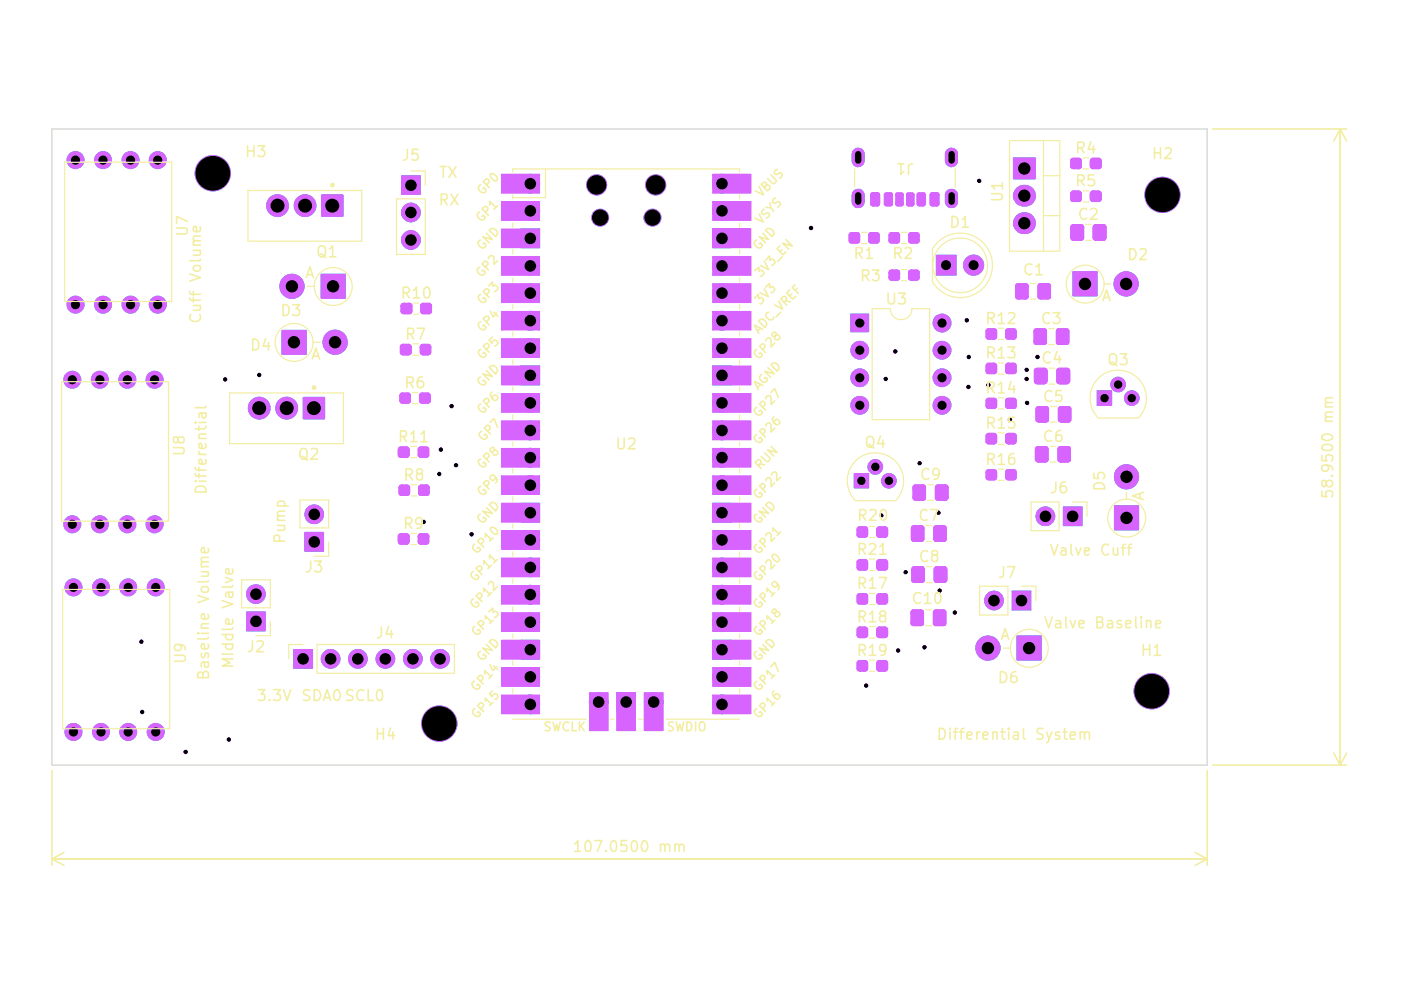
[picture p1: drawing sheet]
<svg xmlns="http://www.w3.org/2000/svg" width="297mm" height="210mm" viewBox="0 0 297 210" stroke-linecap="round" stroke-linejoin="round" font-family="sans-serif">
<g fill="#02ffee">
<path d="M130.7 146.8h4.1v4.1h-4.1z"/>
<path d="M62.2 137.7h4.1l.1 3.9-4.2 .1z"/>
<path d="M215.6 134.8h5.2l-.1 5.2h-5.1z"/>
<path d="M110.4 135.7h4.1v4.1h-4.1z"/>
<path d="M151.1 135.6l4.1 .1-.1 4.1h-4.1z"/>
<path d="M52.2 129.7h4.1l-.1 4.2h-4z"/>
<path d="M214.5 125.3l4-.1 .1 4.2h-4.1z"/>
<path d="M64.6 112.8l4.1 .1v4l-4.2-.1z"/>
<path d="M236.2 107.2h5.3v5.2h-5.2z"/>
<path d="M225.4 107.4h4.1v4l-4.1 .1z"/>
<path d="M110.4 106.6l4.1 .1-.1 4h-4z"/>
<path d="M151 106.7l4.1-.1 .1 4.1h-4.1z"/>
<path d="M181.1 100.3h3.1l-.1 3.2h-3.1z"/>
<path d="M64.3 84.2h4.5v4.7h-4.5z"/>
<path d="M232.6 82.9l3.1-.1 .1 3.1-3.2 .1z"/>
<path d="M110.4 77.6h4.1l-.1 4.1h-4z"/>
<path d="M151 77.6h4.2l-.1 4.1-4.1-.1z"/>
<path d="M59.8 69.9h5.1l.1 5.2-5.3 .1z"/>
<path d="M180.3 66.5h3.9v3.9h-3.8z"/>
<path d="M68 58.2l5.2-.1v5.2h-5.1z"/>
<path d="M227.5 57.5l5.2 .1-.1 5.2-5.2-.1z"/>
<path d="M198.5 54.1h4.3l-.1 4.3-4.2-.1z"/>
<path d="M110.4 48.5h4.1v4.1h-4.1z"/>
<path d="M151 48.5h4.1l.1 4.1h-4.2z"/>
<path d="M68.1 41.4l.1-.2h4.4l.2 .2v4.4l-4.6 .1z"/>
<path d="M181.1 40.3a1.36 1.36 0 0 1 2.2 .8v1.8a1.38 1.38 0 0 1-1.3 1.2 1.38 1.38 0 0 1-1.4-1v-1.9z"/>
<path d="M200.6 40.6a1.4 1.4 0 0 1 1.5-.6 1.4 1.4 0 0 1 1 1.3v1.6a1.41 1.41 0 0 1-1.4 1.2 1.41 1.41 0 0 1-1.4-1.3v-1.6z"/>
<path d="M215.5 39.9a2.39 2.39 0 0 1 3.4-.1 2.39 2.39 0 0 1 0 3.4 2.39 2.39 0 0 1-3.4 0 2.24 2.24 0 0 1 0-3.3z"/>
<path d="M85.1 37.2l4.1 .1-.1 4h-4z"/>
<path d="M214.8 33.4h4.8v4.5l-4.7 .1z"/>
<path d="M180.8 31.9a1.39 1.39 0 0 1 1.4-.5 1.39 1.39 0 0 1 1.1 .9v1.9a1.38 1.38 0 0 1-1.2 1.3 1.38 1.38 0 0 1-1.5-1v-2z"/>
<path d="M200.6 31.9a1.4 1.4 0 0 1 1.5-.5 1.4 1.4 0 0 1 1 1.2v1.6a1.4 1.4 0 0 1-1.4 1.3 1.4 1.4 0 0 1-1.4-1.4v-1.6z"/>
<path d="M59.9 70.1h5v5h-5z"/>
<circle cx="93.1" cy="153.4" r="3.8"/>
<circle cx="33" cy="155.2" r="1.87"/>
<circle cx="27.2" cy="155.2" r="1.87"/>
<circle cx="21.4" cy="155.2" r="1.86"/>
<circle cx="15.6" cy="155.2" r="1.87"/>
<circle cx="112.4" cy="149.3" r="2.06"/>
<circle cx="153.1" cy="149.4" r="2.08"/>
<circle cx="127" cy="148.8" r="2.06"/>
<circle cx="138.6" cy="148.8" r="2.07"/>
<circle cx="244.2" cy="146.5" r="3.8"/>
<circle cx="112.4" cy="143.5" r="2.08"/>
<circle cx="153.1" cy="143.5" r="2.09"/>
<circle cx="70.1" cy="139.7" r="2.06"/>
<circle cx="75.9" cy="139.7" r="2.06"/>
<circle cx="81.7" cy="139.7" r="2.06"/>
<circle cx="87.5" cy="139.7" r="2.06"/>
<circle cx="93.3" cy="139.7" r="2.06"/>
<circle cx="209.5" cy="137.4" r="2.64"/>
<circle cx="112.4" cy="131.9" r="2.06"/>
<circle cx="153.1" cy="131.9" r="2.07"/>
<circle cx="210.8" cy="127.3" r="2.06"/>
<circle cx="112.4" cy="126.1" r="2.05"/>
<circle cx="153.1" cy="126.1" r="2.06"/>
<circle cx="54.2" cy="126" r="2.06"/>
<circle cx="33" cy="124.5" r="1.86"/>
<circle cx="27.2" cy="124.5" r="1.86"/>
<circle cx="21.4" cy="124.5" r="1.86"/>
<circle cx="15.6" cy="124.5" r="1.86"/>
<circle cx="112.4" cy="120.3" r="2.06"/>
<circle cx="153.1" cy="120.3" r="2.06"/>
<circle cx="112.4" cy="114.5" r="2.09"/>
<circle cx="153.1" cy="114.5" r="2.09"/>
<circle cx="32.8" cy="111.2" r="1.87"/>
<circle cx="27" cy="111.1" r="1.85"/>
<circle cx="21.2" cy="111.2" r="1.87"/>
<circle cx="15.3" cy="111.2" r="1.87"/>
<circle cx="221.6" cy="109.5" r="2.08"/>
<circle cx="66.6" cy="109.1" r="2.08"/>
<circle cx="112.4" cy="102.9" r="2.06"/>
<circle cx="153.1" cy="102.9" r="2.06"/>
<circle cx="238.8" cy="101.1" r="2.64"/>
<circle cx="188.5" cy="101.9" r="1.63"/>
<circle cx="185.5" cy="99" r="1.64"/>
<circle cx="112.4" cy="97" r="2.1"/>
<circle cx="153.1" cy="97.1" r="2.09"/>
<circle cx="112.4" cy="91.2" r="2.05"/>
<circle cx="153.1" cy="91.3" r="2.06"/>
<circle cx="60.8" cy="86.5" r="2.39"/>
<circle cx="54.9" cy="86.5" r="2.39"/>
<circle cx="199.7" cy="85.9" r="1.94"/>
<circle cx="182.3" cy="85.9" r="1.94"/>
<circle cx="112.4" cy="85.4" r="2.08"/>
<circle cx="153.1" cy="85.4" r="2.06"/>
<circle cx="240" cy="84.4" r="1.65"/>
<circle cx="237.1" cy="81.5" r="1.63"/>
<circle cx="32.8" cy="80.5" r="1.86"/>
<circle cx="27" cy="80.5" r="1.85"/>
<circle cx="21.2" cy="80.5" r="1.84"/>
<circle cx="15.4" cy="80.5" r="1.86"/>
<circle cx="199.8" cy="80.1" r="1.96"/>
<circle cx="182.3" cy="80.1" r="1.98"/>
<circle cx="199.7" cy="74.3" r="1.97"/>
<circle cx="182.3" cy="74.3" r="1.98"/>
<circle cx="112.4" cy="73.8" r="2.05"/>
<circle cx="153.1" cy="73.8" r="2.06"/>
<circle cx="71.1" cy="72.6" r="2.65"/>
<circle cx="199.7" cy="68.5" r="1.94"/>
<circle cx="112.4" cy="68" r="2.08"/>
<circle cx="153.1" cy="68" r="2.08"/>
<circle cx="33.5" cy="64.6" r="1.83"/>
<circle cx="27.7" cy="64.6" r="1.85"/>
<circle cx="21.9" cy="64.6" r="1.83"/>
<circle cx="16" cy="64.6" r="1.83"/>
<circle cx="112.4" cy="62.1" r="2.08"/>
<circle cx="153.1" cy="62.2" r="2.09"/>
<circle cx="61.9" cy="60.7" r="2.63"/>
<circle cx="238.8" cy="60.2" r="2.68"/>
<circle cx="112.4" cy="56.4" r="2.05"/>
<circle cx="153.1" cy="56.4" r="2.06"/>
<circle cx="206.4" cy="56.2" r="2.17"/>
<circle cx="87.1" cy="50.9" r="2.07"/>
<circle cx="217.2" cy="47.4" r="2.35"/>
<circle cx="138.3" cy="46.2" r="1.83"/>
<circle cx="127.2" cy="46.2" r="1.82"/>
<circle cx="87.1" cy="45" r="2.07"/>
<circle cx="112.4" cy="44.7" r="2.08"/>
<circle cx="153.1" cy="44.7" r="2.09"/>
<circle cx="64.7" cy="43.6" r="2.36"/>
<circle cx="58.8" cy="43.6" r="2.36"/>
<circle cx="246.5" cy="41.3" r="3.8"/>
<circle cx="126.5" cy="39.2" r="2.2"/>
<circle cx="139" cy="39.2" r="2.2"/>
<circle cx="112.4" cy="38.9" r="2.06"/>
<circle cx="153.1" cy="38.9" r="2.06"/>
<circle cx="45.1" cy="36.7" r="3.8"/>
<circle cx="33.5" cy="33.9" r="1.83"/>
<circle cx="27.7" cy="33.9" r="1.85"/>
<circle cx="21.9" cy="33.9" r="1.84"/>
<circle cx="16" cy="33.9" r="1.83"/>
<circle cx="32.8" cy="80.5" r="1.91"/>
<circle cx="60.8" cy="86.5" r="2.41"/>
<circle cx="54.9" cy="86.5" r="2.41"/>
<circle cx="33.4" cy="64.6" r="1.91"/>
</g>
<path d="M59.9 70.1h5v5h-5z" fill="none" stroke="#02ffee" stroke-width=".25"/>
<g fill="#02ffee">
<path d="M68.2 58.2h5v5h-5z"/>
<circle cx="27" cy="80.5" r="1.91"/>
<circle cx="21.2" cy="80.5" r="1.91"/>
<circle cx="16" cy="64.6" r="1.91"/>
<circle cx="21.8" cy="64.6" r="1.91"/>
<circle cx="27.7" cy="64.6" r="1.91"/>
<circle cx="33.4" cy="34" r="1.91"/>
<circle cx="27.7" cy="34" r="1.91"/>
<circle cx="21.8" cy="34" r="1.91"/>
<circle cx="16" cy="34" r="1.91"/>
<circle cx="45.1" cy="36.7" r="3.9"/>
<circle cx="71" cy="72.6" r="2.67"/>
</g>
<path d="M68.2 58.2h5v5h-5z" fill="none" stroke="#02ffee" stroke-width=".25"/>
<g fill="#02ffee">
<path d="M68.3 41.5h4.3v4.2h-4.3z"/>
<circle cx="61.9" cy="60.7" r="2.67"/>
<circle cx="64.7" cy="43.6" r="2.41"/>
<circle cx="58.8" cy="43.6" r="2.41"/>
</g>
<path d="M68.3 41.5h4.3v4.2h-4.3z" fill="none" stroke="#02ffee" stroke-width=".51"/>
<g fill="#02ffee">
<path d="M85.2 37.3h3.9v3.8h-3.9z"/>
<circle cx="87.1" cy="50.9" r="2.07"/>
<circle cx="87.1" cy="45" r="2.07"/>
</g>
<path d="M85.2 37.3h3.9v3.8h-3.9z" fill="none" stroke="#02ffee" stroke-width=".25"/>
<g fill="#02ffee">
<path d="M110.5 48.6h3.9v3.9h-3.9z"/>
<circle cx="112.4" cy="44.7" r="2.07"/>
<circle cx="112.4" cy="62.1" r="2.07"/>
<circle cx="126.5" cy="39.2" r="2.24"/>
<circle cx="112.4" cy="56.4" r="2.07"/>
</g>
<path d="M110.5 48.6h3.9v3.9h-3.9z" fill="none" stroke="#02ffee" stroke-width=".25"/>
<g fill="#02ffee">
<path d="M151.1 48.6h3.9v3.9h-3.9z"/>
<circle cx="127.3" cy="46.1" r="1.91"/>
<circle cx="112.4" cy="38.9" r="2.07"/>
<circle cx="112.4" cy="68" r="2.07"/>
<circle cx="139" cy="39.2" r="2.24"/>
<circle cx="138.3" cy="46.1" r="1.91"/>
<circle cx="153.1" cy="62.1" r="2.07"/>
<circle cx="153.1" cy="56.4" r="2.07"/>
</g>
<path d="M151.1 48.6h3.9v3.9h-3.9z" fill="none" stroke="#02ffee" stroke-width=".25"/>
<g fill="#02ffee">
<path d="M110.5 77.6h3.9v3.9h-3.9z"/>
<circle cx="153.1" cy="44.7" r="2.07"/>
<circle cx="153.1" cy="68" r="2.07"/>
<circle cx="153.1" cy="38.9" r="2.07"/>
</g>
<path d="M110.5 77.6h3.9v3.9h-3.9z" fill="none" stroke="#02ffee" stroke-width=".25"/>
<g fill="#02ffee">
<path d="M151.1 77.6h3.9v3.9h-3.9z"/>
<circle cx="112.4" cy="85.4" r="2.07"/>
<circle cx="112.4" cy="73.8" r="2.07"/>
<circle cx="112.4" cy="91.3" r="2.07"/>
<circle cx="112.4" cy="97" r="2.07"/>
<circle cx="153.1" cy="91.3" r="2.07"/>
</g>
<path d="M151.1 77.6h3.9v3.9h-3.9z" fill="none" stroke="#02ffee" stroke-width=".25"/>
<g fill="#02ffee">
<path d="M232.7 82.9h2.9v3h-2.9z"/>
<circle cx="153.1" cy="97" r="2.07"/>
<circle cx="153.1" cy="85.4" r="2.07"/>
<circle cx="153.1" cy="73.8" r="2.07"/>
</g>
<path d="M232.7 82.9h2.9v3h-2.9z" fill="none" stroke="#02ffee" stroke-width=".25"/>
<g fill="#02ffee">
<path d="M227.5 57.7h5.1v5h-5.1z"/>
<circle cx="239.9" cy="84.4" r="1.65"/>
</g>
<path d="M227.5 57.7h5.1v5h-5.1z" fill="none" stroke="#02ffee" stroke-width=".25"/>
<g fill="#02ffee">
<path d="M214.9 33.5h4.6v4.3h-4.6z"/>
<circle cx="238.8" cy="60.2" r="2.67"/>
<circle cx="237.1" cy="81.5" r="1.65"/>
</g>
<path d="M214.9 33.5h4.6v4.3h-4.6z" fill="none" stroke="#02ffee" stroke-width=".25"/>
<path d="M217.1 47.3h.2M217.1 41.5h.2" fill="none" stroke="#02ffee" stroke-width="4.6"/>
<g fill="#02ffee">
<path d="M180.4 66.6h3.7v3.7h-3.7z"/>
<circle cx="246.5" cy="41.3" r="3.9"/>
<circle cx="199.7" cy="80.1" r="1.99"/>
<circle cx="199.7" cy="74.3" r="1.99"/>
</g>
<path d="M180.4 66.6h3.7v3.7h-3.7z" fill="none" stroke="#02ffee" stroke-width=".25"/>
<g fill="#02ffee">
<circle cx="182.3" cy="74.3" r="1.99"/>
<circle cx="199.7" cy="68.5" r="1.99"/>
</g>
<path d="M181.9 32.7v1.3M201.8 32.7v1.3M181.9 41.4v1.4M201.8 41.4v1.4" fill="none" stroke="#02ffee" stroke-width="2.7"/>
<path d="M198.5 54.2h4.2v4.1h-4.2z" fill="#02ffee"/>
<path d="M198.5 54.2h4.2v4.1h-4.2z" fill="none" stroke="#02ffee" stroke-width=".25"/>
<g fill="#02ffee">
<path d="M214.6 125.4h3.9v3.9h-3.9z"/>
<circle cx="206.4" cy="56.2" r="2.24"/>
</g>
<path d="M214.6 125.4h3.9v3.9h-3.9z" fill="none" stroke="#02ffee" stroke-width=".25"/>
<path d="M215.6 134.9h5.1v5h-5.1z" fill="#02ffee"/>
<path d="M215.6 134.9h5.1v5h-5.1z" fill="none" stroke="#02ffee" stroke-width=".25"/>
<g fill="#02ffee">
<path d="M236.3 107.3h5.1v5h-5.1z"/>
<circle cx="209.5" cy="137.4" r="2.67"/>
<circle cx="210.7" cy="127.3" r="2.07"/>
<circle cx="244.2" cy="146.6" r="3.9"/>
</g>
<path d="M236.3 107.3h5.1v5h-5.1z" fill="none" stroke="#02ffee" stroke-width=".25"/>
<g fill="#02ffee">
<path d="M225.5 107.5h3.9v3.9h-3.9z"/>
<circle cx="238.8" cy="101.1" r="2.67"/>
</g>
<path d="M225.5 107.5h3.9v3.9h-3.9z" fill="none" stroke="#02ffee" stroke-width=".25"/>
<g fill="#02ffee">
<path d="M181.2 100.4h2.9v3h-2.9z"/>
<circle cx="221.7" cy="109.5" r="2.07"/>
<circle cx="199.7" cy="85.9" r="1.99"/>
<circle cx="182.3" cy="85.9" r="1.99"/>
<circle cx="182.3" cy="80.1" r="1.99"/>
<circle cx="185.6" cy="99" r="1.65"/>
<circle cx="188.5" cy="101.9" r="1.65"/>
</g>
<path d="M181.2 100.4h2.9v3h-2.9z" fill="none" stroke="#02ffee" stroke-width=".25"/>
<g fill="#02ffee">
<path d="M64.4 84.4h4.3v4.2h-4.3z"/>
<circle cx="15.3" cy="111.2" r="1.91"/>
<circle cx="21.2" cy="111.2" r="1.91"/>
<circle cx="27" cy="111.2" r="1.91"/>
<circle cx="15.3" cy="80.5" r="1.91"/>
<circle cx="32.8" cy="111.2" r="1.91"/>
<circle cx="33" cy="124.5" r="1.91"/>
<circle cx="27.2" cy="124.5" r="1.91"/>
<circle cx="21.4" cy="124.5" r="1.91"/>
<circle cx="15.6" cy="124.5" r="1.91"/>
<circle cx="15.6" cy="155.2" r="1.91"/>
<circle cx="21.4" cy="155.2" r="1.91"/>
<circle cx="27.2" cy="155.2" r="1.91"/>
<circle cx="33" cy="155.2" r="1.91"/>
</g>
<path d="M64.4 84.4h4.3v4.2h-4.3z" fill="none" stroke="#02ffee" stroke-width=".51"/>
<g fill="#02ffee">
<path d="M64.7 112.9h3.9v3.9h-3.9z"/>
<circle cx="66.6" cy="109.1" r="2.07"/>
</g>
<path d="M64.7 112.9h3.9v3.9h-3.9z" fill="none" stroke="#02ffee" stroke-width=".25"/>
<path d="M52.3 129.8h3.9v3.9h-3.9z" fill="#02ffee"/>
<path d="M52.3 129.8h3.9v3.9h-3.9z" fill="none" stroke="#02ffee" stroke-width=".25"/>
<g fill="#02ffee">
<path d="M62.3 137.8h3.9v3.8h-3.9z"/>
<circle cx="54.3" cy="126" r="2.07"/>
<circle cx="87.5" cy="139.7" r="2.07"/>
<circle cx="70.1" cy="139.7" r="2.07"/>
<circle cx="75.9" cy="139.7" r="2.07"/>
<circle cx="93.3" cy="139.7" r="2.07"/>
<circle cx="81.7" cy="139.7" r="2.07"/>
</g>
<path d="M62.3 137.8h3.9v3.8h-3.9z" fill="none" stroke="#02ffee" stroke-width=".25"/>
<g fill="#02ffee">
<path d="M151.1 106.8h3.9v3.9h-3.9z"/>
<circle cx="93.1" cy="153.4" r="3.9"/>
<circle cx="153.1" cy="126.1" r="2.07"/>
</g>
<path d="M151.1 106.8h3.9v3.9h-3.9z" fill="none" stroke="#02ffee" stroke-width=".25"/>
<g fill="#02ffee">
<path d="M151.1 135.8h3.9v3.9h-3.9z"/>
<circle cx="153.1" cy="120.3" r="2.07"/>
<circle cx="153.1" cy="114.5" r="2.07"/>
<circle cx="153.1" cy="102.9" r="2.07"/>
</g>
<path d="M151.1 135.8h3.9v3.9h-3.9z" fill="none" stroke="#02ffee" stroke-width=".25"/>
<g fill="#02ffee">
<path d="M130.8 146.9h3.9v3.9h-3.9z"/>
<circle cx="153.1" cy="131.9" r="2.07"/>
<circle cx="153.1" cy="149.4" r="2.07"/>
<circle cx="153.1" cy="143.5" r="2.07"/>
<circle cx="126.9" cy="148.8" r="2.07"/>
</g>
<path d="M130.8 146.9h3.9v3.9h-3.9z" fill="none" stroke="#02ffee" stroke-width=".25"/>
<g fill="#02ffee">
<path d="M110.5 135.8h3.9v3.9h-3.9z"/>
<circle cx="138.6" cy="148.8" r="2.07"/>
<circle cx="112.4" cy="131.9" r="2.07"/>
<circle cx="112.4" cy="143.5" r="2.07"/>
<circle cx="112.4" cy="149.4" r="2.07"/>
</g>
<path d="M110.5 135.8h3.9v3.9h-3.9z" fill="none" stroke="#02ffee" stroke-width=".25"/>
<path d="M110.5 106.8h3.9v3.9h-3.9z" fill="#02ffee"/>
<path d="M110.5 106.8h3.9v3.9h-3.9z" fill="none" stroke="#02ffee" stroke-width=".25"/>
<g fill="#02ffee">
<circle cx="112.4" cy="102.9" r="2.07"/>
<circle cx="112.4" cy="114.5" r="2.07"/>
<circle cx="112.4" cy="120.3" r="2.07"/>
<circle cx="112.4" cy="126.1" r="2.07"/>
</g>
<path d="M11 27.3h244.9v134.9h-244.9z" fill="none" stroke="#d0d2cd" stroke-width=".25"/>
<g fill="#d864ff">
<path d="M124.9 146.8h4.1l-.1 8.2-4-.1z"/>
<path d="M130.7 146.8h4.1v8.2l-4.1-.1z"/>
<path d="M136.6 146.8h4l-.1 8.2-4-.1z"/>
<path d="M106.3 147.3h8.2v4.1h-8.2z"/>
<path d="M151 147.3h8.3v4.1h-8.3z"/>
<path d="M106.3 141.5h8.2v4l-8.2 .1z"/>
<path d="M151 141.5h8.3v4.1h-8.2z"/>
<path d="M181.7 140.2l.4-.2h1.7l.3 .5-.1 1.6-.5 .3h-1.3l-.3-.2-.3-.3z"/>
<path d="M185.9 140.2l.4-.2h1.7l.3 .5v1.3l-.2 .3-.4 .3h-1.3l-.3-.2-.3-.4v-1.3z"/>
<path d="M62.2 137.7h4.1l.1 3.9-4.2 .1z"/>
<path d="M215.6 134.8h5.2l-.1 5.2h-5.1z"/>
<path d="M106.3 135.6h8.1l.1 4.2h-8.2z"/>
<path d="M151.1 135.6h8.1l.1 4.2h-8.3z"/>
<path d="M181.7 133.2l.4-.4h1.5l.2 .2 .3 .3-.1 1.7-.4 .3h-1.5l-.2-.2-.3-.3z"/>
<path d="M185.9 133.2l.4-.4h1.5l.5 .6v1.3l-.2 .3-.3 .3h-1.5l-.5-.6v-1.3z"/>
<path d="M106.3 129.9h8.2v4h-8.2z"/>
<path d="M151 129.9h8.3v4h-8.3z"/>
<path d="M52.2 129.7h4.1l-.1 4.2h-4z"/>
<path d="M193.1 129.5l.4-.3h1.9l.4 .3 .1 2.7-.2 .5-2.2 .1-.4-.3z"/>
<path d="M197.9 129.5l.3-.3h2l.4 .3 .1 2.7-.3 .5-2.2 .1-.3-.3z"/>
<path d="M214.5 125.3l4-.1 .1 4.2h-4.1z"/>
<path d="M181.7 126.1l.4-.3 1.7 .1 .3 .3-.1 1.7-.4 .3-1.7-.1-.3-.4z"/>
<path d="M185.9 126.1l.4-.3 1.7 .1 .3 .4v1.3l-.2 .3-.3 .3-1.7-.1-.3-.5v-1.3z"/>
<path d="M106.3 124.1l8.1-.1 .1 4.1-8.2 .1z"/>
<path d="M151 124.1l8.3-.1v4.2h-8.2z"/>
<path d="M193.3 120.3l.4-.2h2l.3 .2v3.1l-.3 .2h-2l-.4-.2z"/>
<path d="M198 120.3l.5-.2h1.9l.3 .2 .2 .4v2.3l-.2 .4-.3 .2h-1.9l-.5-.2z"/>
<path d="M106.3 118.3h8.2v4h-8.2z"/>
<path d="M151 118.3h8.3v4h-8.3z"/>
<path d="M181.7 118.9l.5-.4h1.3l.3 .2 .3 .3-.1 1.7-.4 .3-1.7-.1-.3-.4z"/>
<path d="M185.9 118.9l.5-.4h1.3l.3 .2 .3 .4v1.3l-.2 .3-.3 .3-1.7-.1-.3-.5v-1.3z"/>
<path d="M64.6 112.8l4.1 .1v4l-4.2-.1z"/>
<path d="M106.3 112.4h8.2v4.1l-8.2 .1z"/>
<path d="M151 112.4h8.3v4.1l-8.2 .1z"/>
<path d="M84.5 113.4l.3-.3 1.7 .1 .4 .4v1.3l-.2 .3-.3 .3-1.7-.1-.4-.5v-1.3z"/>
<path d="M88.6 113.4l.5-.3 1.7 .1 .2 .3-.1 1.7-.4 .3-1.7-.1-.2-.4z"/>
<path d="M193.4 111.5l.3-.2h1.7l.5 .4 .1 2.7-.3 .4-2.2 .1-.3-.3-.1-2.8z"/>
<path d="M198.1 111.5l.4-.2h1.7l.5 .4v2.7l-.2 .4-2.2 .1-.3-.3-.1-2.8z"/>
<path d="M181.7 111.8l.4-.2 1.7 .1 .3 .4-.1 1.6-.4 .3-1.7-.1-.3-.4z"/>
<path d="M185.9 111.8l.4-.2 1.7 .1 .3 .5v1.3l-.2 .2-.3 .3-1.7-.1-.3-.4v-1.3z"/>
<path d="M236.2 107.2h5.3v5.2h-5.2z"/>
<path d="M225.4 107.4h4.1v4l-4.1 .1z"/>
<path d="M106.3 106.7l8.1-.1 .1 4.1h-8.2z"/>
<path d="M151 106.7l8.3-.1v4.1h-8.2z"/>
<path d="M193.7 102.8l2.2-.1 .4 .3v2.7l-.2 .4-2.1 .1-.5-.3v-2.8z"/>
<path d="M198.5 102.8l2.2-.1 .3 .3 .2 .3v2.3l-.4 .5-2.1 .1-.5-.5v-2.6z"/>
<path d="M84.6 103l.4-.2 1.7 .1 .3 .3-.1 1.7-.5 .3-1.6-.1-.3-.5z"/>
<path d="M88.7 103l.5-.2 1.6 .1 .3 .3-.1 1.7-.4 .3-1.7-.1-.3-.5z"/>
<path d="M106.3 100.8h8.2v4.1h-8.2z"/>
<path d="M151 100.8h8.3v4.1h-8.3z"/>
<path d="M181.1 100.3h3.1l-.1 3.2h-3.1z"/>
<path d="M209.2 99.6l1.7-.1 .4 .2 .1 1.6-.2 .5-1.7 .1-.5-.3v-1.6z"/>
<path d="M213.4 99.6l1.7-.1 .4 .2 .1 1.6-.3 .5-1.7 .1-.4-.3-.1-1.6z"/>
<path d="M106.3 95h8.2v4.1h-8.2z"/>
<path d="M151 95h8.3v4.1h-8.2z"/>
<path d="M219.5 94.8l.4-.2 2.2 .1 .2 .3v2.6l-.2 .4-.4 .1h-1.7l-.5-.3-.1-.3v-2.3z"/>
<path d="M224.3 94.8l.3-.2h2l.4 .2 .1 2.8-.3 .4-.3 .1h-1.7l-.5-.3z"/>
<path d="M84.7 94.7h1.7l.3 .2 .2 .3v1.3l-.4 .4-1.7 .1-.3-.2-.2-.3v-1.3z"/>
<path d="M88.8 94.7h1.7l.4 .2 .1 1.7-.2 .3-1.7 .1-.5-.2v-1.6z"/>
<path d="M209 92l.5-.2h1.4l.4 .2v1.9l-.5 .3h-1.3l-.3-.1-.2-.4z"/>
<path d="M213.2 92l.4-.2h1.5l.4 .2v1.9l-.5 .3h-1.3l-.3-.1-.3-.4z"/>
<path d="M106.3 89.2h8.1l.1 4.1h-8.2z"/>
<path d="M151 89.2h8.3v4.1h-8.3z"/>
<path d="M219.8 86.2l2.1-.1 .4 .3 .1 2.8-.2 .3-.4 .2h-1.7l-.5-.4-.1-2.8z"/>
<path d="M224.4 86.4l.4-.3h1.9l.4 .3 .1 2.8-.3 .3-.3 .2h-1.7l-.5-.4z"/>
<path d="M64.3 84.2h4.5v4.7h-4.5z"/>
<path d="M106.3 83.4h8.2v4.1h-8.2z"/>
<path d="M151 83.4h8.3v4.1h-8.3z"/>
<path d="M209.2 84.4l1.7-.1 .4 .3 .1 1.6-.2 .4-1.7 .1-.5-.3v-1.6z"/>
<path d="M213.4 84.4l1.7-.1 .4 .3 .1 1.6-.3 .4-1.7 .1-.4-.3-.1-1.6z"/>
<path d="M232.6 82.9l3.1-.1 .1 3.1-3.2 .1z"/>
<path d="M84.9 83.3l1.8-.1 .3 .3 .1 1.6-.2 .4h-2l-.2-.4v-1.4z"/>
<path d="M89.2 83.3l1.6-.1 .4 .3 .2 .3v1.2l-.4 .5-1.7 .1-.3-.3-.1-1.6z"/>
<path d="M106.3 77.6h8.2v4l-8.2 .1z"/>
<path d="M151 77.6h8.3v4.1h-8.2z"/>
<path d="M219.5 78.1l2.2-.1 .3 .2 .2 .4v2.3l-.4 .5-.3 .1h-1.7l-.6-.5v-2.6z"/>
<path d="M224.2 78.1l2.2-.1 .3 .2 .2 .4v2.3l-.3 .5-.4 .1h-1.7l-.6-.5v-2.6z"/>
<path d="M209.2 77h1.7l.4 .2 .1 1.6-.2 .4-1.7 .1-.5-.2v-1.7z"/>
<path d="M213.4 77h1.7l.4 .2 .1 1.6-.3 .4-1.7 .1-.4-.2-.1-1.7z"/>
<path d="M106.3 71.8l8.1-.1 .1 4.2h-8.2z"/>
<path d="M151 71.8l8.3-.1v4.2h-8.3z"/>
<path d="M84.9 73.2l.4-.3h1.5l.3 .3 .2 .3v1.3l-.2 .2-.4 .4h-1.4l-.2-.2-.3-.4z"/>
<path d="M89.1 73.2l.4-.3h1.4l.5 .3v1.8l-.6 .4h-1.2l-.4-.2-.2-.4z"/>
<path d="M59.8 69.9h5.1l.1 5.2-5.3 .1z"/>
<path d="M219.2 69.8l.3-.2h2l.4 .2 .1 2.8-.3 .5-2.2 .1-.3-.3z"/>
<path d="M223.9 69.8l.4-.2h1.9l.5 .2v2.8l-.2 .5-2.2 .1-.4-.3z"/>
<path d="M209.2 69.7l1.7-.1 .4 .2 .1 1.7-.2 .4-1.7 .1-.5-.3v-1.6z"/>
<path d="M213.4 69.7l1.7-.1 .4 .2 .1 1.7-.3 .4-1.7 .1-.4-.3-.1-1.6z"/>
<path d="M180.3 66.5h3.9v3.9h-3.8z"/>
<path d="M106.3 66h8.2v4h-8.2z"/>
<path d="M151 66h8.3v4h-8.3z"/>
<path d="M85.2 64.3h1.8l.3 .2 .1 1.6-.3 .4h-1.9l-.3-.4v-1.4z"/>
<path d="M89.4 64.3h1.7l.3 .2 .2 .3v1.2l-.3 .5-1.7 .1-.4-.2v-1.7z"/>
<path d="M106.3 60.1h8.2v4.1l-8.2 .1z"/>
<path d="M151 60.1h8.3v4.2h-8.2z"/>
<path d="M215.5 60.1l2.1-.1 .4 .3 .1 2.8-.3 .3-2.2 .1-.3-.3-.1-2.7z"/>
<path d="M220.2 60.1l2.1-.1 .5 .3v2.8l-.2 .3-2.1 .1-.5-.3v-2.7z"/>
<path d="M68 58.2l5.2-.1v5.2h-5.1z"/>
<path d="M227.5 57.5l5.2 .1-.1 5.2-5.2-.1z"/>
<path d="M188.6 57.2h1.7l.5 .2v1.6l-.2 .4-1.7 .1-.4-.2-.1-1.6z"/>
<path d="M192.8 57.2h1.7l.4 .2 .1 1.6-.3 .4-1.7 .1-.4-.2-.1-1.6z"/>
<path d="M106.3 54.4l8.1-.1 .1 4.1h-8.2z"/>
<path d="M151 54.4l8.3-.1v4.1h-8.3z"/>
<path d="M198.5 54.1h4.3l-.1 4.3-4.2-.1z"/>
<path d="M106.3 48.5h8.2v4.1h-8.2z"/>
<path d="M151 48.5h8.3v4.1h-8.3z"/>
<path d="M180 49.5l.4-.2 1.7 .1 .3 .3-.1 1.7-.4 .2h-1.7l-.3-.5z"/>
<path d="M184.1 49.5l.5-.2 1.7 .1 .2 .3-.1 1.7-.4 .2h-1.7l-.2-.5z"/>
<path d="M188.5 49.5l.4-.2 1.7 .1 .2 .3v1.7l-.5 .2h-1.7l-.2-.5z"/>
<path d="M192.6 49.5l.4-.2 1.7 .1 .3 .3-.1 1.7-.4 .2h-1.7l-.3-.5z"/>
<path d="M227.1 47.8l.3-.3h2l.5 .5v2.5l-.4 .5-2.1 .1-.3-.3-.2-.3v-2.3z"/>
<path d="M231.8 47.8l.4-.3h1.9l.3 .2 .2 .3v2.5l-.2 .5-2.2 .1-.4-.3-.2-.3v-2.3z"/>
<path d="M106.3 42.7h8.2v4l-8.2 .1z"/>
<path d="M151 42.7h8.3v4.1h-8.2z"/>
<path d="M68.1 41.4l.1-.2h4.4l.2 .2v4.4l-4.6 .1z"/>
<path d="M181.1 40.3a1.36 1.36 0 0 1 2.2 .8v1.8a1.38 1.38 0 0 1-1.3 1.2 1.38 1.38 0 0 1-1.4-1v-1.9z"/>
<path d="M200.6 40.6a1.4 1.4 0 0 1 1.5-.6 1.4 1.4 0 0 1 1 1.3v1.6a1.41 1.41 0 0 1-1.4 1.2 1.41 1.41 0 0 1-1.4-1.3v-1.6z"/>
<path d="M215.5 39.9a2.39 2.39 0 0 1 3.4-.1 2.39 2.39 0 0 1 0 3.4 2.39 2.39 0 0 1-3.4 0 2.24 2.24 0 0 1 0-3.3z"/>
<path d="M194.4 41l.3-.2h1.2l.4 .4v2.1l-.2 .4-1.4 .1-.3-.3z"/>
<path d="M192.2 40.9l1.3-.1 .4 .3v2.3l-.4 .4h-1l-.4-.4z"/>
<path d="M189.9 40.9l1.4-.1 .3 .3v2.3l-.4 .4h-1l-.4-.4z"/>
<path d="M187.5 41l.3-.2h1.1l.3 .2 .1 2.3-.2 .4-1.3 .1-.3-.3z"/>
<path d="M184.6 41.1l.4-.3h1.1l.4 .3 .1 2.2-.2 .4-1.4 .1-.4-.3z"/>
<path d="M197.2 41.1l.3-.3h1.2l.4 .3v2.2l-.2 .4-1.4 .1-.3-.3z"/>
<path d="M227.2 40.6l.3-.2h1.3l.5 .3 .1 1.6-.3 .5h-1.7l-.4-.2-.1-1.7z"/>
<path d="M231.4 40.6l.2-.2h1.4l.4 .3 .2 .3v1.2l-.3 .6h-1.7l-.4-.2-.1-.4v-1.2z"/>
<path d="M85.1 37.2l4.1 .1-.1 4h-4z"/>
<path d="M106.3 36.8h8.1l.1 4.2h-8.2z"/>
<path d="M151.1 36.8h8.2v4.2h-8.3z"/>
<path d="M214.8 33.4h4.8v4.5l-4.7 .1z"/>
<path d="M227 33.7l.4-.3 1.7 .1 .3 .5-.1 1.6-.4 .2-1.7-.1-.3-.3z"/>
<path d="M231.2 33.7l.4-.3 1.7 .1 .3 .5v1.3l-.2 .3-.3 .2-1.7-.1-.3-.4v-1.3z"/>
<path d="M180.8 31.9a1.39 1.39 0 0 1 1.4-.5 1.39 1.39 0 0 1 1.1 .9v1.9a1.38 1.38 0 0 1-1.2 1.3 1.38 1.38 0 0 1-1.5-1v-2z"/>
<path d="M200.6 31.9a1.4 1.4 0 0 1 1.5-.5 1.4 1.4 0 0 1 1 1.2v1.6a1.4 1.4 0 0 1-1.4 1.3 1.4 1.4 0 0 1-1.4-1.4v-1.6z"/>
<path d="M62.3 137.8h3.9v3.8h-3.9z"/>
<circle cx="93.1" cy="153.4" r="3.8"/>
<circle cx="33" cy="155.2" r="1.87"/>
<circle cx="27.2" cy="155.2" r="1.87"/>
<circle cx="21.4" cy="155.2" r="1.86"/>
<circle cx="15.6" cy="155.2" r="1.87"/>
<circle cx="244.2" cy="146.5" r="3.8"/>
<circle cx="70.1" cy="139.7" r="2.06"/>
<circle cx="75.9" cy="139.7" r="2.06"/>
<circle cx="81.7" cy="139.7" r="2.06"/>
<circle cx="87.5" cy="139.7" r="2.06"/>
<circle cx="93.3" cy="139.7" r="2.06"/>
<circle cx="209.5" cy="137.4" r="2.64"/>
<circle cx="210.8" cy="127.3" r="2.06"/>
<circle cx="54.2" cy="126" r="2.06"/>
<circle cx="33" cy="124.5" r="1.86"/>
<circle cx="27.2" cy="124.5" r="1.86"/>
<circle cx="21.4" cy="124.5" r="1.86"/>
<circle cx="15.6" cy="124.5" r="1.86"/>
<circle cx="32.8" cy="111.2" r="1.87"/>
<circle cx="27" cy="111.1" r="1.85"/>
<circle cx="21.2" cy="111.2" r="1.87"/>
<circle cx="15.3" cy="111.2" r="1.87"/>
<circle cx="221.6" cy="109.5" r="2.08"/>
<circle cx="66.6" cy="109.1" r="2.08"/>
<circle cx="238.8" cy="101.1" r="2.64"/>
<circle cx="188.5" cy="101.9" r="1.63"/>
<circle cx="185.5" cy="99" r="1.64"/>
<circle cx="60.8" cy="86.5" r="2.39"/>
<circle cx="54.9" cy="86.5" r="2.39"/>
<circle cx="199.7" cy="85.9" r="1.94"/>
<circle cx="182.3" cy="85.9" r="1.94"/>
<circle cx="240" cy="84.4" r="1.65"/>
<circle cx="237.1" cy="81.5" r="1.63"/>
<circle cx="32.8" cy="80.5" r="1.86"/>
<circle cx="27" cy="80.5" r="1.85"/>
<circle cx="21.2" cy="80.5" r="1.84"/>
<circle cx="15.4" cy="80.5" r="1.86"/>
<circle cx="199.8" cy="80.1" r="1.96"/>
<circle cx="182.3" cy="80.1" r="1.98"/>
<circle cx="199.7" cy="74.3" r="1.97"/>
<circle cx="182.3" cy="74.3" r="1.98"/>
<circle cx="71.1" cy="72.6" r="2.65"/>
<circle cx="199.7" cy="68.5" r="1.94"/>
<circle cx="33.5" cy="64.6" r="1.83"/>
<circle cx="27.7" cy="64.6" r="1.85"/>
<circle cx="21.9" cy="64.6" r="1.83"/>
<circle cx="16" cy="64.6" r="1.83"/>
<circle cx="61.9" cy="60.7" r="2.63"/>
<circle cx="238.8" cy="60.2" r="2.68"/>
<circle cx="206.4" cy="56.2" r="2.17"/>
<circle cx="87.1" cy="50.9" r="2.07"/>
<circle cx="217.2" cy="47.4" r="2.35"/>
<circle cx="138.3" cy="46.2" r="1.83"/>
<circle cx="127.2" cy="46.2" r="1.82"/>
<circle cx="87.1" cy="45" r="2.07"/>
<circle cx="64.7" cy="43.6" r="2.36"/>
<circle cx="58.8" cy="43.6" r="2.36"/>
<circle cx="246.5" cy="41.3" r="3.8"/>
<circle cx="126.5" cy="39.2" r="2.2"/>
<circle cx="139" cy="39.2" r="2.2"/>
<circle cx="45.1" cy="36.7" r="3.8"/>
<circle cx="33.5" cy="33.9" r="1.83"/>
<circle cx="27.7" cy="33.9" r="1.85"/>
<circle cx="21.9" cy="33.9" r="1.84"/>
<circle cx="16" cy="33.9" r="1.83"/>
<circle cx="75.9" cy="139.7" r="2.07"/>
</g>
<path d="M62.3 137.8h3.9v3.8h-3.9z" fill="none" stroke="#d864ff" stroke-width=".25"/>
<g fill="#d864ff">
<path d="M64.4 84.4h4.3v4.2h-4.3z"/>
<circle cx="87.5" cy="139.7" r="2.07"/>
<circle cx="81.7" cy="139.7" r="2.07"/>
<circle cx="70.1" cy="139.7" r="2.07"/>
<circle cx="93.3" cy="139.7" r="2.07"/>
<circle cx="93.1" cy="153.4" r="3.9"/>
<circle cx="15.6" cy="155.2" r="1.91"/>
<circle cx="21.4" cy="155.2" r="1.91"/>
<circle cx="27.2" cy="155.2" r="1.91"/>
<circle cx="33" cy="155.2" r="1.91"/>
<circle cx="15.6" cy="124.5" r="1.91"/>
</g>
<path d="M64.4 84.4h4.3v4.2h-4.3z" fill="none" stroke="#d864ff" stroke-width=".51"/>
<path d="M85.3 83.9h1.1v1h-1.1z" fill="#d864ff"/>
<path d="M85.3 83.9h1.1v1h-1.1z" fill="none" stroke="#d864ff" stroke-width=".25"/>
<path d="M85.3 83.9h1.1v1h-1.1z" fill="none" stroke="#d864ff" stroke-width="1.4"/>
<path d="M89.5 83.9h1.2v1h-1.2z" fill="#d864ff"/>
<path d="M89.5 83.9h1.2v1h-1.2z" fill="none" stroke="#d864ff" stroke-width=".25"/>
<path d="M89.5 83.9h1.2v1h-1.2z" fill="none" stroke="#d864ff" stroke-width="1.4"/>
<path d="M85 95.3h1.2v1.1h-1.2z" fill="#d864ff"/>
<path d="M85 95.3h1.2v1.1h-1.2z" fill="none" stroke="#d864ff" stroke-width=".25"/>
<path d="M85 95.3h1.2v1.1h-1.2z" fill="none" stroke="#d864ff" stroke-width="1.4"/>
<path d="M89.2 95.3h1.1v1.1h-1.1z" fill="#d864ff"/>
<path d="M89.2 95.3h1.1v1.1h-1.1z" fill="none" stroke="#d864ff" stroke-width=".25"/>
<path d="M89.2 95.3h1.1v1.1h-1.1z" fill="none" stroke="#d864ff" stroke-width="1.4"/>
<g fill="#d864ff">
<path d="M106.3 141.6h8.1v3.9h-8.1z"/>
<circle cx="112.4" cy="149.4" r="2.07"/>
<circle cx="112.4" cy="143.5" r="2.07"/>
</g>
<path d="M106.3 141.6h8.1v3.9h-8.1z" fill="none" stroke="#d864ff" stroke-width=".25"/>
<path d="M106.3 147.4h8.1v3.9h-8.1z" fill="#d864ff"/>
<path d="M106.3 147.4h8.1v3.9h-8.1z" fill="none" stroke="#d864ff" stroke-width=".25"/>
<g fill="#d864ff">
<path d="M110.5 135.8h3.9v3.9h-3.9z"/>
<circle cx="112.4" cy="126.1" r="2.07"/>
</g>
<path d="M110.5 135.8h3.9v3.9h-3.9z" fill="none" stroke="#d864ff" stroke-width=".25"/>
<g fill="#d864ff">
<path d="M106.3 118.4h8.1v3.9h-8.1z"/>
<circle cx="112.4" cy="120.3" r="2.07"/>
</g>
<path d="M106.3 118.4h8.1v3.9h-8.1z" fill="none" stroke="#d864ff" stroke-width=".25"/>
<path d="M106.3 130h8.1v3.9h-8.1z" fill="#d864ff"/>
<path d="M106.3 130h8.1v3.9h-8.1z" fill="none" stroke="#d864ff" stroke-width=".25"/>
<g fill="#d864ff">
<path d="M106.3 124.2h8.1v3.8h-8.1z"/>
<circle cx="112.4" cy="131.9" r="2.07"/>
</g>
<path d="M106.3 124.2h8.1v3.8h-8.1z" fill="none" stroke="#d864ff" stroke-width=".25"/>
<path d="M106.3 135.8h8.1v3.9h-8.1z" fill="#d864ff"/>
<path d="M106.3 135.8h8.1v3.9h-8.1z" fill="none" stroke="#d864ff" stroke-width=".25"/>
<g fill="#d864ff">
<path d="M106.3 106.8h8.1v3.9h-8.1z"/>
<circle cx="112.4" cy="102.9" r="2.07"/>
</g>
<path d="M106.3 106.8h8.1v3.9h-8.1z" fill="none" stroke="#d864ff" stroke-width=".25"/>
<path d="M110.5 106.8h3.9v3.9h-3.9z" fill="#d864ff"/>
<path d="M110.5 106.8h3.9v3.9h-3.9z" fill="none" stroke="#d864ff" stroke-width=".25"/>
<path d="M106.3 100.9h8.1v3.9h-8.1z" fill="#d864ff"/>
<path d="M106.3 100.9h8.1v3.9h-8.1z" fill="none" stroke="#d864ff" stroke-width=".25"/>
<g fill="#d864ff">
<path d="M106.3 112.5h8.1v3.9h-8.1z"/>
<circle cx="112.4" cy="114.5" r="2.07"/>
</g>
<path d="M106.3 112.5h8.1v3.9h-8.1z" fill="none" stroke="#d864ff" stroke-width=".25"/>
<g fill="#d864ff">
<path d="M89.2 113.7h1.1v1.1h-1.1z"/>
<circle cx="66.6" cy="109.1" r="2.07"/>
</g>
<path d="M89.2 113.7h1.1v1.1h-1.1z" fill="none" stroke="#d864ff" stroke-width=".25"/>
<path d="M89.2 113.7h1.1v1.1h-1.1z" fill="none" stroke="#d864ff" stroke-width="1.4"/>
<path d="M64.7 112.9h3.9v3.9h-3.9z" fill="#d864ff"/>
<path d="M64.7 112.9h3.9v3.9h-3.9z" fill="none" stroke="#d864ff" stroke-width=".25"/>
<path d="M85 113.7h1.2v1.1h-1.2z" fill="#d864ff"/>
<path d="M85 113.7h1.2v1.1h-1.2z" fill="none" stroke="#d864ff" stroke-width=".25"/>
<path d="M85 113.7h1.2v1.1h-1.2z" fill="none" stroke="#d864ff" stroke-width="1.4"/>
<g fill="#d864ff">
<path d="M52.3 129.8h3.9v3.9h-3.9z"/>
<circle cx="33" cy="124.5" r="1.91"/>
<circle cx="27.2" cy="124.5" r="1.91"/>
<circle cx="21.4" cy="124.5" r="1.91"/>
</g>
<path d="M52.3 129.8h3.9v3.9h-3.9z" fill="none" stroke="#d864ff" stroke-width=".25"/>
<g fill="#d864ff">
<path d="M215.9 60.7h1.5v2.1h-1.5z"/>
<circle cx="54.3" cy="126" r="2.07"/>
</g>
<path d="M215.9 60.7h1.5v2.1h-1.5z" fill="none" stroke="#d864ff" stroke-width=".25"/>
<path d="M215.9 60.7h1.5v2.1h-1.5z" fill="none" stroke="#d864ff" stroke-width="1.4"/>
<path d="M220.6 60.7h1.6v2.1h-1.6z" fill="#d864ff"/>
<path d="M220.6 60.7h1.6v2.1h-1.6z" fill="none" stroke="#d864ff" stroke-width=".25"/>
<path d="M220.6 60.7h1.6v2.1h-1.6z" fill="none" stroke="#d864ff" stroke-width="1.4"/>
<path d="M227.6 48.2h1.6v2.2h-1.6z" fill="#d864ff"/>
<path d="M227.6 48.2h1.6v2.2h-1.6z" fill="none" stroke="#d864ff" stroke-width=".25"/>
<path d="M227.6 48.2h1.6v2.2h-1.6z" fill="none" stroke="#d864ff" stroke-width="1.4"/>
<path d="M232.3 48.2h1.6v2.2h-1.6z" fill="#d864ff"/>
<path d="M232.3 48.2h1.6v2.2h-1.6z" fill="none" stroke="#d864ff" stroke-width=".25"/>
<path d="M232.3 48.2h1.6v2.2h-1.6z" fill="none" stroke="#d864ff" stroke-width="1.4"/>
<path d="M217.1 47.3h.2" fill="none" stroke="#d864ff" stroke-width="4.6"/>
<path d="M227.5 57.7h5.1v5h-5.1z" fill="#d864ff"/>
<path d="M227.5 57.7h5.1v5h-5.1z" fill="none" stroke="#d864ff" stroke-width=".25"/>
<g fill="#d864ff">
<path d="M197.7 41.3h.9v1.9h-.9z"/>
<circle cx="238.8" cy="60.2" r="2.67"/>
</g>
<path d="M197.7 41.3h.9v1.9h-.9z" fill="none" stroke="#d864ff" stroke-width=".25"/>
<path d="M197.7 41.3h.9v1.9h-.9z" fill="none" stroke="#d864ff" stroke-width="1.2"/>
<path d="M192.6 41.3h.8v2h-.8z" fill="#d864ff"/>
<path d="M192.6 41.3h.8v2h-.8z" fill="none" stroke="#d864ff" stroke-width=".25"/>
<path d="M192.6 41.3h.8v2h-.8z" fill="none" stroke="#d864ff" stroke-width="1"/>
<path d="M194.9 41.3h.8v1.9h-.8z" fill="#d864ff"/>
<path d="M194.9 41.3h.8v1.9h-.8z" fill="none" stroke="#d864ff" stroke-width=".25"/>
<path d="M194.9 41.3h.8v1.9h-.8z" fill="none" stroke="#d864ff" stroke-width="1.1"/>
<path d="M201.8 32.7v1.3M201.8 41.4v1.4" fill="none" stroke="#d864ff" stroke-width="2.7"/>
<path d="M184.7 49.9h1.1v1.1h-1.1z" fill="#d864ff"/>
<path d="M184.7 49.9h1.1v1.1h-1.1z" fill="none" stroke="#d864ff" stroke-width=".25"/>
<path d="M184.7 49.9h1.1v1.1h-1.1z" fill="none" stroke="#d864ff" stroke-width="1.4"/>
<path d="M189.1 57.8h1.1v1h-1.1z" fill="#d864ff"/>
<path d="M189.1 57.8h1.1v1h-1.1z" fill="none" stroke="#d864ff" stroke-width=".25"/>
<path d="M189.1 57.8h1.1v1h-1.1z" fill="none" stroke="#d864ff" stroke-width="1.4"/>
<path d="M180.6 49.9h1.1v1.1h-1.1z" fill="#d864ff"/>
<path d="M180.6 49.9h1.1v1.1h-1.1z" fill="none" stroke="#d864ff" stroke-width=".25"/>
<path d="M180.6 49.9h1.1v1.1h-1.1z" fill="none" stroke="#d864ff" stroke-width="1.4"/>
<path d="M180.4 66.6h3.7v3.7h-3.7z" fill="#d864ff"/>
<path d="M180.4 66.6h3.7v3.7h-3.7z" fill="none" stroke="#d864ff" stroke-width=".25"/>
<path d="M227.6 34.1h1.1v1.1h-1.1z" fill="#d864ff"/>
<path d="M227.6 34.1h1.1v1.1h-1.1z" fill="none" stroke="#d864ff" stroke-width=".25"/>
<path d="M227.6 34.1h1.1v1.1h-1.1z" fill="none" stroke="#d864ff" stroke-width="1.4"/>
<path d="M231.7 34.1h1.2v1.1h-1.2z" fill="#d864ff"/>
<path d="M231.7 34.1h1.2v1.1h-1.2z" fill="none" stroke="#d864ff" stroke-width=".25"/>
<path d="M231.7 34.1h1.2v1.1h-1.2z" fill="none" stroke="#d864ff" stroke-width="1.4"/>
<path d="M227.6 41.1h1.1v1.1h-1.1z" fill="#d864ff"/>
<path d="M227.6 41.1h1.1v1.1h-1.1z" fill="none" stroke="#d864ff" stroke-width=".25"/>
<path d="M227.6 41.1h1.1v1.1h-1.1z" fill="none" stroke="#d864ff" stroke-width="1.4"/>
<path d="M217.1 41.5h.2" fill="none" stroke="#d864ff" stroke-width="4.6"/>
<path d="M231.7 41.1h1.2v1.1h-1.2z" fill="#d864ff"/>
<path d="M231.7 41.1h1.2v1.1h-1.2z" fill="none" stroke="#d864ff" stroke-width=".25"/>
<path d="M231.7 41.1h1.2v1.1h-1.2z" fill="none" stroke="#d864ff" stroke-width="1.4"/>
<path d="M214.9 33.5h4.6v4.3h-4.6z" fill="#d864ff"/>
<path d="M214.9 33.5h4.6v4.3h-4.6z" fill="none" stroke="#d864ff" stroke-width=".25"/>
<circle cx="246.5" cy="41.3" r="3.9" fill="#d864ff"/>
<path d="M181.9 41.4v1.4" fill="none" stroke="#d864ff" stroke-width="2.7"/>
<path d="M190.3 41.3h.8v2h-.8z" fill="#d864ff"/>
<path d="M190.3 41.3h.8v2h-.8z" fill="none" stroke="#d864ff" stroke-width=".25"/>
<path d="M190.3 41.3h.8v2h-.8z" fill="none" stroke="#d864ff" stroke-width="1"/>
<path d="M181.9 32.7v1.3" fill="none" stroke="#d864ff" stroke-width="2.7"/>
<path d="M188 41.3h.8v1.9h-.8z" fill="#d864ff"/>
<path d="M188 41.3h.8v1.9h-.8z" fill="none" stroke="#d864ff" stroke-width=".25"/>
<path d="M188 41.3h.8v1.9h-.8z" fill="none" stroke="#d864ff" stroke-width="1.1"/>
<path d="M185.1 41.3h.9v1.9h-.9z" fill="#d864ff"/>
<path d="M185.1 41.3h.9v1.9h-.9z" fill="none" stroke="#d864ff" stroke-width=".25"/>
<path d="M185.1 41.3h.9v1.9h-.9z" fill="none" stroke="#d864ff" stroke-width="1.2"/>
<path d="M193.2 49.9h1.1v1.1h-1.1z" fill="#d864ff"/>
<path d="M193.2 49.9h1.1v1.1h-1.1z" fill="none" stroke="#d864ff" stroke-width=".25"/>
<path d="M193.2 49.9h1.1v1.1h-1.1z" fill="none" stroke="#d864ff" stroke-width="1.4"/>
<path d="M189.1 49.9h1.1v1.1h-1.1z" fill="#d864ff"/>
<path d="M189.1 49.9h1.1v1.1h-1.1z" fill="none" stroke="#d864ff" stroke-width=".25"/>
<path d="M189.1 49.9h1.1v1.1h-1.1z" fill="none" stroke="#d864ff" stroke-width="1.4"/>
<path d="M193.2 57.8h1.1v1h-1.1z" fill="#d864ff"/>
<path d="M193.2 57.8h1.1v1h-1.1z" fill="none" stroke="#d864ff" stroke-width=".25"/>
<path d="M193.2 57.8h1.1v1h-1.1z" fill="none" stroke="#d864ff" stroke-width="1.4"/>
<g fill="#d864ff">
<path d="M198.5 54.2h4.2v4.1h-4.2z"/>
<circle cx="206.4" cy="56.2" r="2.24"/>
</g>
<path d="M198.5 54.2h4.2v4.1h-4.2z" fill="none" stroke="#d864ff" stroke-width=".25"/>
<g fill="#d864ff">
<path d="M182.3 140.6h1.1v1.1h-1.1z"/>
<circle cx="199.7" cy="68.5" r="1.99"/>
</g>
<path d="M182.3 140.6h1.1v1.1h-1.1z" fill="none" stroke="#d864ff" stroke-width=".25"/>
<path d="M182.3 140.6h1.1v1.1h-1.1z" fill="none" stroke="#d864ff" stroke-width="1.4"/>
<path d="M151.1 141.6h8.1v3.9h-8.1z" fill="#d864ff"/>
<path d="M151.1 141.6h8.1v3.9h-8.1z" fill="none" stroke="#d864ff" stroke-width=".25"/>
<path d="M151.1 135.8h3.9v3.9h-3.9z" fill="#d864ff"/>
<path d="M151.1 135.8h3.9v3.9h-3.9z" fill="none" stroke="#d864ff" stroke-width=".25"/>
<g fill="#d864ff">
<path d="M151.1 147.4h8.1v3.9h-8.1z"/>
<circle cx="153.1" cy="149.4" r="2.07"/>
</g>
<path d="M151.1 147.4h8.1v3.9h-8.1z" fill="none" stroke="#d864ff" stroke-width=".25"/>
<g fill="#d864ff">
<path d="M151.1 135.8h8.1v3.9h-8.1z"/>
<circle cx="153.1" cy="143.5" r="2.07"/>
</g>
<path d="M151.1 135.8h8.1v3.9h-8.1z" fill="none" stroke="#d864ff" stroke-width=".25"/>
<path d="M182.3 126.4h1.1v1.1h-1.1z" fill="#d864ff"/>
<path d="M182.3 126.4h1.1v1.1h-1.1z" fill="none" stroke="#d864ff" stroke-width=".25"/>
<path d="M182.3 126.4h1.1v1.1h-1.1z" fill="none" stroke="#d864ff" stroke-width="1.4"/>
<path d="M186.4 140.6h1.2v1.1h-1.2z" fill="#d864ff"/>
<path d="M186.4 140.6h1.2v1.1h-1.2z" fill="none" stroke="#d864ff" stroke-width=".25"/>
<path d="M186.4 140.6h1.2v1.1h-1.2z" fill="none" stroke="#d864ff" stroke-width="1.4"/>
<path d="M186.4 133.5h1.2v1.1h-1.2z" fill="#d864ff"/>
<path d="M186.4 133.5h1.2v1.1h-1.2z" fill="none" stroke="#d864ff" stroke-width=".25"/>
<path d="M186.4 133.5h1.2v1.1h-1.2z" fill="none" stroke="#d864ff" stroke-width="1.4"/>
<path d="M182.3 133.5h1.1v1.1h-1.1z" fill="#d864ff"/>
<path d="M182.3 133.5h1.1v1.1h-1.1z" fill="none" stroke="#d864ff" stroke-width=".25"/>
<path d="M182.3 133.5h1.1v1.1h-1.1z" fill="none" stroke="#d864ff" stroke-width="1.4"/>
<path d="M130.8 146.9h3.9v8h-3.9z" fill="#d864ff"/>
<path d="M130.8 146.9h3.9v8h-3.9z" fill="none" stroke="#d864ff" stroke-width=".25"/>
<path d="M130.8 146.9h3.9v3.9h-3.9z" fill="#d864ff"/>
<path d="M130.8 146.9h3.9v3.9h-3.9z" fill="none" stroke="#d864ff" stroke-width=".25"/>
<g fill="#d864ff">
<path d="M125.1 146.9h3.8v8h-3.8z"/>
<circle cx="126.9" cy="148.8" r="2.07"/>
<circle cx="138.6" cy="148.8" r="2.07"/>
</g>
<path d="M125.1 146.9h3.8v8h-3.8z" fill="none" stroke="#d864ff" stroke-width=".25"/>
<path d="M136.7 146.9h3.8v8h-3.8z" fill="#d864ff"/>
<path d="M136.7 146.9h3.8v8h-3.8z" fill="none" stroke="#d864ff" stroke-width=".25"/>
<path d="M151.1 130h8.1v3.9h-8.1z" fill="#d864ff"/>
<path d="M151.1 130h8.1v3.9h-8.1z" fill="none" stroke="#d864ff" stroke-width=".25"/>
<g fill="#d864ff">
<path d="M151.1 124.2h8.1v3.8h-8.1z"/>
<circle cx="153.1" cy="120.3" r="2.07"/>
</g>
<path d="M151.1 124.2h8.1v3.8h-8.1z" fill="none" stroke="#d864ff" stroke-width=".25"/>
<g fill="#d864ff">
<path d="M151.1 118.4h8.1v3.9h-8.1z"/>
<circle cx="153.1" cy="126.1" r="2.07"/>
<circle cx="153.1" cy="131.9" r="2.07"/>
</g>
<path d="M151.1 118.4h8.1v3.9h-8.1z" fill="none" stroke="#d864ff" stroke-width=".25"/>
<g fill="#d864ff">
<path d="M151.1 106.8h8.1v3.9h-8.1z"/>
<circle cx="153.1" cy="102.9" r="2.07"/>
</g>
<path d="M151.1 106.8h8.1v3.9h-8.1z" fill="none" stroke="#d864ff" stroke-width=".25"/>
<g fill="#d864ff">
<path d="M151.1 106.8h3.9v3.9h-3.9z"/>
<circle cx="153.1" cy="114.5" r="2.07"/>
</g>
<path d="M151.1 106.8h3.9v3.9h-3.9z" fill="none" stroke="#d864ff" stroke-width=".25"/>
<path d="M151.1 112.5h8.1v3.9h-8.1z" fill="#d864ff"/>
<path d="M151.1 112.5h8.1v3.9h-8.1z" fill="none" stroke="#d864ff" stroke-width=".25"/>
<path d="M151.1 100.9h8.1v3.9h-8.1z" fill="#d864ff"/>
<path d="M151.1 100.9h8.1v3.9h-8.1z" fill="none" stroke="#d864ff" stroke-width=".25"/>
<g fill="#d864ff">
<path d="M151.1 54.4h8.1v3.9h-8.1z"/>
<circle cx="153.1" cy="56.4" r="2.07"/>
</g>
<path d="M151.1 54.4h8.1v3.9h-8.1z" fill="none" stroke="#d864ff" stroke-width=".25"/>
<path d="M151.1 48.6h3.9v3.9h-3.9z" fill="#d864ff"/>
<path d="M151.1 48.6h3.9v3.9h-3.9z" fill="none" stroke="#d864ff" stroke-width=".25"/>
<path d="M151.1 48.6h8.1v3.9h-8.1z" fill="#d864ff"/>
<path d="M151.1 48.6h8.1v3.9h-8.1z" fill="none" stroke="#d864ff" stroke-width=".25"/>
<path d="M151.1 42.8h8.1v3.9h-8.1z" fill="#d864ff"/>
<path d="M151.1 42.8h8.1v3.9h-8.1z" fill="none" stroke="#d864ff" stroke-width=".25"/>
<g fill="#d864ff">
<path d="M106.3 42.8h8.1v3.9h-8.1z"/>
<circle cx="112.4" cy="44.7" r="2.07"/>
</g>
<path d="M106.3 42.8h8.1v3.9h-8.1z" fill="none" stroke="#d864ff" stroke-width=".25"/>
<path d="M110.5 48.6h3.9v3.9h-3.9z" fill="#d864ff"/>
<path d="M110.5 48.6h3.9v3.9h-3.9z" fill="none" stroke="#d864ff" stroke-width=".25"/>
<path d="M106.3 48.6h8.1v3.9h-8.1z" fill="#d864ff"/>
<path d="M106.3 48.6h8.1v3.9h-8.1z" fill="none" stroke="#d864ff" stroke-width=".25"/>
<g fill="#d864ff">
<path d="M106.3 54.4h8.1v3.9h-8.1z"/>
<circle cx="112.4" cy="56.4" r="2.07"/>
</g>
<path d="M106.3 54.4h8.1v3.9h-8.1z" fill="none" stroke="#d864ff" stroke-width=".25"/>
<g fill="#d864ff">
<path d="M106.3 89.3h8.1v3.9h-8.1z"/>
<circle cx="112.4" cy="91.3" r="2.07"/>
</g>
<path d="M106.3 89.3h8.1v3.9h-8.1z" fill="none" stroke="#d864ff" stroke-width=".25"/>
<g fill="#d864ff">
<path d="M106.3 77.6h8.1v3.9h-8.1z"/>
<circle cx="112.4" cy="97" r="2.07"/>
<circle cx="112.4" cy="85.4" r="2.07"/>
</g>
<path d="M106.3 77.6h8.1v3.9h-8.1z" fill="none" stroke="#d864ff" stroke-width=".25"/>
<path d="M110.5 77.6h3.9v3.9h-3.9z" fill="#d864ff"/>
<path d="M110.5 77.6h3.9v3.9h-3.9z" fill="none" stroke="#d864ff" stroke-width=".25"/>
<path d="M106.3 83.5h8.1v3.9h-8.1z" fill="#d864ff"/>
<path d="M106.3 83.5h8.1v3.9h-8.1z" fill="none" stroke="#d864ff" stroke-width=".25"/>
<path d="M106.3 95.1h8.1v3.9h-8.1z" fill="#d864ff"/>
<path d="M106.3 95.1h8.1v3.9h-8.1z" fill="none" stroke="#d864ff" stroke-width=".25"/>
<g fill="#d864ff">
<path d="M106.3 60.2h8.1v3.9h-8.1z"/>
<circle cx="112.4" cy="62.1" r="2.07"/>
</g>
<path d="M106.3 60.2h8.1v3.9h-8.1z" fill="none" stroke="#d864ff" stroke-width=".25"/>
<path d="M106.3 66h8.1v3.9h-8.1z" fill="#d864ff"/>
<path d="M106.3 66h8.1v3.9h-8.1z" fill="none" stroke="#d864ff" stroke-width=".25"/>
<g fill="#d864ff">
<path d="M106.3 71.9h8.1v3.9h-8.1z"/>
<circle cx="112.4" cy="68" r="2.07"/>
<circle cx="112.4" cy="73.8" r="2.07"/>
</g>
<path d="M106.3 71.9h8.1v3.9h-8.1z" fill="none" stroke="#d864ff" stroke-width=".25"/>
<path d="M151.1 95.1h8.1v3.9h-8.1z" fill="#d864ff"/>
<path d="M151.1 95.1h8.1v3.9h-8.1z" fill="none" stroke="#d864ff" stroke-width=".25"/>
<g fill="#d864ff">
<path d="M151.1 89.3h8.1v3.9h-8.1z"/>
<circle cx="153.1" cy="91.3" r="2.07"/>
<circle cx="153.1" cy="85.4" r="2.07"/>
<circle cx="153.1" cy="97" r="2.07"/>
</g>
<path d="M151.1 89.3h8.1v3.9h-8.1z" fill="none" stroke="#d864ff" stroke-width=".25"/>
<path d="M151.1 83.5h8.1v3.9h-8.1z" fill="#d864ff"/>
<path d="M151.1 83.5h8.1v3.9h-8.1z" fill="none" stroke="#d864ff" stroke-width=".25"/>
<g fill="#d864ff">
<path d="M151.1 66h8.1v3.9h-8.1z"/>
<circle cx="153.1" cy="73.8" r="2.07"/>
<circle cx="153.1" cy="68" r="2.07"/>
<circle cx="153.1" cy="62.1" r="2.07"/>
</g>
<path d="M151.1 66h8.1v3.9h-8.1z" fill="none" stroke="#d864ff" stroke-width=".25"/>
<path d="M151.1 71.9h8.1v3.9h-8.1z" fill="#d864ff"/>
<path d="M151.1 71.9h8.1v3.9h-8.1z" fill="none" stroke="#d864ff" stroke-width=".25"/>
<path d="M151.1 77.6h3.9v3.9h-3.9z" fill="#d864ff"/>
<path d="M151.1 77.6h3.9v3.9h-3.9z" fill="none" stroke="#d864ff" stroke-width=".25"/>
<path d="M151.1 77.6h8.1v3.9h-8.1z" fill="#d864ff"/>
<path d="M151.1 77.6h8.1v3.9h-8.1z" fill="none" stroke="#d864ff" stroke-width=".25"/>
<path d="M151.1 60.2h8.1v3.9h-8.1z" fill="#d864ff"/>
<path d="M151.1 60.2h8.1v3.9h-8.1z" fill="none" stroke="#d864ff" stroke-width=".25"/>
<path d="M106.3 37h8.1v3.9h-8.1z" fill="#d864ff"/>
<path d="M106.3 37h8.1v3.9h-8.1z" fill="none" stroke="#d864ff" stroke-width=".25"/>
<g fill="#d864ff">
<path d="M151.1 37h8.1v3.9h-8.1z"/>
<circle cx="112.4" cy="38.9" r="2.07"/>
<circle cx="127.3" cy="46.1" r="1.91"/>
<circle cx="126.5" cy="39.2" r="2.24"/>
<circle cx="153.1" cy="44.7" r="2.07"/>
<circle cx="139" cy="39.2" r="2.24"/>
<circle cx="138.3" cy="46.1" r="1.91"/>
<circle cx="153.1" cy="38.9" r="2.07"/>
</g>
<path d="M151.1 37h8.1v3.9h-8.1z" fill="none" stroke="#d864ff" stroke-width=".25"/>
<path d="M213.8 92.5h1.1v1.1h-1.1z" fill="#d864ff"/>
<path d="M213.8 92.5h1.1v1.1h-1.1z" fill="none" stroke="#d864ff" stroke-width=".25"/>
<path d="M213.8 92.5h1.1v1.1h-1.1z" fill="none" stroke="#d864ff" stroke-width="1.4"/>
<path d="M209.6 85h1.1v1h-1.1z" fill="#d864ff"/>
<path d="M209.6 85h1.1v1h-1.1z" fill="none" stroke="#d864ff" stroke-width=".25"/>
<path d="M209.6 85h1.1v1h-1.1z" fill="none" stroke="#d864ff" stroke-width="1.4"/>
<path d="M209.6 92.5h1.1v1.1h-1.1z" fill="#d864ff"/>
<path d="M209.6 92.5h1.1v1.1h-1.1z" fill="none" stroke="#d864ff" stroke-width=".25"/>
<path d="M209.6 92.5h1.1v1.1h-1.1z" fill="none" stroke="#d864ff" stroke-width="1.4"/>
<path d="M220.2 86.8h1.5v2.1h-1.5z" fill="#d864ff"/>
<path d="M220.2 86.8h1.5v2.1h-1.5z" fill="none" stroke="#d864ff" stroke-width=".25"/>
<path d="M220.2 86.8h1.5v2.1h-1.5z" fill="none" stroke="#d864ff" stroke-width="1.4"/>
<path d="M213.8 85h1.1v1h-1.1z" fill="#d864ff"/>
<path d="M213.8 85h1.1v1h-1.1z" fill="none" stroke="#d864ff" stroke-width=".25"/>
<path d="M213.8 85h1.1v1h-1.1z" fill="none" stroke="#d864ff" stroke-width="1.4"/>
<path d="M209.6 77.6h1.1v1.1h-1.1z" fill="#d864ff"/>
<path d="M209.6 77.6h1.1v1.1h-1.1z" fill="none" stroke="#d864ff" stroke-width=".25"/>
<path d="M209.6 77.6h1.1v1.1h-1.1z" fill="none" stroke="#d864ff" stroke-width="1.4"/>
<path d="M209.6 70.3h1.1v1.1h-1.1z" fill="#d864ff"/>
<path d="M209.6 70.3h1.1v1.1h-1.1z" fill="none" stroke="#d864ff" stroke-width=".25"/>
<path d="M209.6 70.3h1.1v1.1h-1.1z" fill="none" stroke="#d864ff" stroke-width="1.4"/>
<path d="M213.8 77.6h1.1v1.1h-1.1z" fill="#d864ff"/>
<path d="M213.8 77.6h1.1v1.1h-1.1z" fill="none" stroke="#d864ff" stroke-width=".25"/>
<path d="M213.8 77.6h1.1v1.1h-1.1z" fill="none" stroke="#d864ff" stroke-width="1.4"/>
<path d="M213.8 70.3h1.1v1.1h-1.1z" fill="#d864ff"/>
<path d="M213.8 70.3h1.1v1.1h-1.1z" fill="none" stroke="#d864ff" stroke-width=".25"/>
<path d="M213.8 70.3h1.1v1.1h-1.1z" fill="none" stroke="#d864ff" stroke-width="1.4"/>
<path d="M232.7 82.9h2.9v3h-2.9z" fill="#d864ff"/>
<path d="M232.7 82.9h2.9v3h-2.9z" fill="none" stroke="#d864ff" stroke-width=".25"/>
<g fill="#d864ff">
<path d="M225 86.8h1.5v2.1h-1.5z"/>
<circle cx="238.8" cy="101.1" r="2.67"/>
<circle cx="239.9" cy="84.4" r="1.65"/>
<circle cx="237.1" cy="81.5" r="1.65"/>
</g>
<path d="M225 86.8h1.5v2.1h-1.5z" fill="none" stroke="#d864ff" stroke-width=".25"/>
<path d="M225 86.8h1.5v2.1h-1.5z" fill="none" stroke="#d864ff" stroke-width="1.4"/>
<g fill="#d864ff">
<path d="M236.3 107.3h5.1v5h-5.1z"/>
<circle cx="199.7" cy="80.1" r="1.99"/>
<circle cx="199.7" cy="85.9" r="1.99"/>
<circle cx="182.3" cy="74.3" r="1.99"/>
<circle cx="182.3" cy="80.1" r="1.99"/>
<circle cx="199.7" cy="74.3" r="1.99"/>
</g>
<path d="M236.3 107.3h5.1v5h-5.1z" fill="none" stroke="#d864ff" stroke-width=".25"/>
<path d="M225.5 107.5h3.9v3.9h-3.9z" fill="#d864ff"/>
<path d="M225.5 107.5h3.9v3.9h-3.9z" fill="none" stroke="#d864ff" stroke-width=".25"/>
<g fill="#d864ff">
<path d="M224.9 95.2h1.5v2.2h-1.5z"/>
<circle cx="221.7" cy="109.5" r="2.07"/>
</g>
<path d="M224.9 95.2h1.5v2.2h-1.5z" fill="none" stroke="#d864ff" stroke-width=".25"/>
<path d="M224.9 95.2h1.5v2.2h-1.5z" fill="none" stroke="#d864ff" stroke-width="1.4"/>
<path d="M220.1 95.2h1.6v2.2h-1.6z" fill="#d864ff"/>
<path d="M220.1 95.2h1.6v2.2h-1.6z" fill="none" stroke="#d864ff" stroke-width=".25"/>
<path d="M220.1 95.2h1.6v2.2h-1.6z" fill="none" stroke="#d864ff" stroke-width="1.4"/>
<path d="M219.8 70.3h1.5v2.2h-1.5z" fill="#d864ff"/>
<path d="M219.8 70.3h1.5v2.2h-1.5z" fill="none" stroke="#d864ff" stroke-width=".25"/>
<path d="M219.8 70.3h1.5v2.2h-1.5z" fill="none" stroke="#d864ff" stroke-width="1.4"/>
<path d="M224.5 70.3h1.6v2.2h-1.6z" fill="#d864ff"/>
<path d="M224.5 70.3h1.6v2.2h-1.6z" fill="none" stroke="#d864ff" stroke-width=".25"/>
<path d="M224.5 70.3h1.6v2.2h-1.6z" fill="none" stroke="#d864ff" stroke-width="1.4"/>
<path d="M219.9 78.7h1.5v2.1h-1.5z" fill="#d864ff"/>
<path d="M219.9 78.7h1.5v2.1h-1.5z" fill="none" stroke="#d864ff" stroke-width=".25"/>
<path d="M219.9 78.7h1.5v2.1h-1.5z" fill="none" stroke="#d864ff" stroke-width="1.4"/>
<path d="M224.6 78.7h1.6v2.1h-1.6z" fill="#d864ff"/>
<path d="M224.6 78.7h1.6v2.1h-1.6z" fill="none" stroke="#d864ff" stroke-width=".25"/>
<path d="M224.6 78.7h1.6v2.1h-1.6z" fill="none" stroke="#d864ff" stroke-width="1.4"/>
<g fill="#d864ff">
<path d="M181.2 100.4h2.9v3h-2.9z"/>
<circle cx="182.3" cy="85.9" r="1.99"/>
<circle cx="188.5" cy="101.9" r="1.65"/>
<circle cx="185.6" cy="99" r="1.65"/>
</g>
<path d="M181.2 100.4h2.9v3h-2.9z" fill="none" stroke="#d864ff" stroke-width=".25"/>
<g fill="#d864ff">
<path d="M59.9 70.1h5v5h-5z"/>
<circle cx="15.3" cy="111.2" r="1.91"/>
<circle cx="21.2" cy="111.2" r="1.91"/>
<circle cx="21.2" cy="80.5" r="1.91"/>
<circle cx="15.3" cy="80.5" r="1.91"/>
<circle cx="27" cy="111.2" r="1.91"/>
<circle cx="32.8" cy="111.2" r="1.91"/>
<circle cx="32.8" cy="80.5" r="1.91"/>
<circle cx="60.8" cy="86.5" r="2.41"/>
<circle cx="54.9" cy="86.5" r="2.41"/>
</g>
<path d="M59.9 70.1h5v5h-5z" fill="none" stroke="#d864ff" stroke-width=".25"/>
<path d="M85.6 64.9h1.2v1.1h-1.2z" fill="#d864ff"/>
<path d="M85.6 64.9h1.2v1.1h-1.2z" fill="none" stroke="#d864ff" stroke-width=".25"/>
<path d="M85.6 64.9h1.2v1.1h-1.2z" fill="none" stroke="#d864ff" stroke-width="1.4"/>
<path d="M85.2 37.3h3.9v3.8h-3.9z" fill="#d864ff"/>
<path d="M85.2 37.3h3.9v3.8h-3.9z" fill="none" stroke="#d864ff" stroke-width=".25"/>
<g fill="#d864ff">
<path d="M68.3 41.5h4.3v4.2h-4.3z"/>
<circle cx="87.1" cy="45" r="2.07"/>
<circle cx="87.1" cy="50.9" r="2.07"/>
<circle cx="64.7" cy="43.6" r="2.41"/>
</g>
<path d="M68.3 41.5h4.3v4.2h-4.3z" fill="none" stroke="#d864ff" stroke-width=".51"/>
<g fill="#d864ff">
<path d="M85.4 73.6h1.2v1.1h-1.2z"/>
<circle cx="58.8" cy="43.6" r="2.41"/>
<circle cx="27" cy="80.5" r="1.91"/>
<circle cx="16" cy="64.6" r="1.91"/>
<circle cx="21.8" cy="64.6" r="1.91"/>
<circle cx="27.7" cy="64.6" r="1.91"/>
<circle cx="33.4" cy="64.6" r="1.91"/>
<circle cx="33.4" cy="34" r="1.91"/>
<circle cx="27.7" cy="34" r="1.91"/>
<circle cx="21.8" cy="34" r="1.91"/>
<circle cx="16" cy="34" r="1.91"/>
<circle cx="45.1" cy="36.7" r="3.9"/>
</g>
<path d="M85.4 73.6h1.2v1.1h-1.2z" fill="none" stroke="#d864ff" stroke-width=".25"/>
<path d="M85.4 73.6h1.2v1.1h-1.2z" fill="none" stroke="#d864ff" stroke-width="1.4"/>
<path d="M89.7 73.6h1.1v1.1h-1.1z" fill="#d864ff"/>
<path d="M89.7 73.6h1.1v1.1h-1.1z" fill="none" stroke="#d864ff" stroke-width=".25"/>
<path d="M89.7 73.6h1.1v1.1h-1.1z" fill="none" stroke="#d864ff" stroke-width="1.4"/>
<path d="M89.7 64.9h1.2v1.1h-1.2z" fill="#d864ff"/>
<path d="M89.7 64.9h1.2v1.1h-1.2z" fill="none" stroke="#d864ff" stroke-width=".25"/>
<path d="M89.7 64.9h1.2v1.1h-1.2z" fill="none" stroke="#d864ff" stroke-width="1.4"/>
<g fill="#d864ff">
<path d="M68.2 58.2h5v5h-5z"/>
<circle cx="71" cy="72.6" r="2.67"/>
</g>
<path d="M68.2 58.2h5v5h-5z" fill="none" stroke="#d864ff" stroke-width=".25"/>
<g fill="#d864ff">
<path d="M89.3 103.4h1.1v1.1h-1.1z"/>
<circle cx="61.9" cy="60.7" r="2.67"/>
</g>
<path d="M89.3 103.4h1.1v1.1h-1.1z" fill="none" stroke="#d864ff" stroke-width=".25"/>
<path d="M89.3 103.4h1.1v1.1h-1.1z" fill="none" stroke="#d864ff" stroke-width="1.4"/>
<path d="M85.2 103.4h1.1v1.1h-1.1z" fill="#d864ff"/>
<path d="M85.2 103.4h1.1v1.1h-1.1z" fill="none" stroke="#d864ff" stroke-width=".25"/>
<path d="M85.2 103.4h1.1v1.1h-1.1z" fill="none" stroke="#d864ff" stroke-width="1.4"/>
<path d="M186.4 112.3h1.2v1.1h-1.2z" fill="#d864ff"/>
<path d="M186.4 112.3h1.2v1.1h-1.2z" fill="none" stroke="#d864ff" stroke-width=".25"/>
<path d="M186.4 112.3h1.2v1.1h-1.2z" fill="none" stroke="#d864ff" stroke-width="1.4"/>
<path d="M182.3 119.2h1.1v1.1h-1.1z" fill="#d864ff"/>
<path d="M182.3 119.2h1.1v1.1h-1.1z" fill="none" stroke="#d864ff" stroke-width=".25"/>
<path d="M182.3 119.2h1.1v1.1h-1.1z" fill="none" stroke="#d864ff" stroke-width="1.4"/>
<path d="M186.4 119.2h1.2v1.1h-1.2z" fill="#d864ff"/>
<path d="M186.4 119.2h1.2v1.1h-1.2z" fill="none" stroke="#d864ff" stroke-width=".25"/>
<path d="M186.4 119.2h1.2v1.1h-1.2z" fill="none" stroke="#d864ff" stroke-width="1.4"/>
<path d="M193.8 112h1.5v2.2h-1.5z" fill="#d864ff"/>
<path d="M193.8 112h1.5v2.2h-1.5z" fill="none" stroke="#d864ff" stroke-width=".25"/>
<path d="M193.8 112h1.5v2.2h-1.5z" fill="none" stroke="#d864ff" stroke-width="1.4"/>
<path d="M198.5 112h1.6v2.2h-1.6z" fill="#d864ff"/>
<path d="M198.5 112h1.6v2.2h-1.6z" fill="none" stroke="#d864ff" stroke-width=".25"/>
<path d="M198.5 112h1.6v2.2h-1.6z" fill="none" stroke="#d864ff" stroke-width="1.4"/>
<path d="M194.1 103.4h1.6v2.1h-1.6z" fill="#d864ff"/>
<path d="M194.1 103.4h1.6v2.1h-1.6z" fill="none" stroke="#d864ff" stroke-width=".25"/>
<path d="M194.1 103.4h1.6v2.1h-1.6z" fill="none" stroke="#d864ff" stroke-width="1.4"/>
<path d="M213.8 100.2h1.1v1h-1.1z" fill="#d864ff"/>
<path d="M213.8 100.2h1.1v1h-1.1z" fill="none" stroke="#d864ff" stroke-width=".25"/>
<path d="M213.8 100.2h1.1v1h-1.1z" fill="none" stroke="#d864ff" stroke-width="1.4"/>
<path d="M198.9 103.4h1.5v2.1h-1.5z" fill="#d864ff"/>
<path d="M198.9 103.4h1.5v2.1h-1.5z" fill="none" stroke="#d864ff" stroke-width=".25"/>
<path d="M198.9 103.4h1.5v2.1h-1.5z" fill="none" stroke="#d864ff" stroke-width="1.4"/>
<path d="M209.6 100.2h1.1v1h-1.1z" fill="#d864ff"/>
<path d="M209.6 100.2h1.1v1h-1.1z" fill="none" stroke="#d864ff" stroke-width=".25"/>
<path d="M209.6 100.2h1.1v1h-1.1z" fill="none" stroke="#d864ff" stroke-width="1.4"/>
<path d="M182.3 112.3h1.1v1.1h-1.1z" fill="#d864ff"/>
<path d="M182.3 112.3h1.1v1.1h-1.1z" fill="none" stroke="#d864ff" stroke-width=".25"/>
<path d="M182.3 112.3h1.1v1.1h-1.1z" fill="none" stroke="#d864ff" stroke-width="1.4"/>
<g fill="#d864ff">
<path d="M214.6 125.4h3.9v3.9h-3.9z"/>
<circle cx="210.7" cy="127.3" r="2.07"/>
</g>
<path d="M214.6 125.4h3.9v3.9h-3.9z" fill="none" stroke="#d864ff" stroke-width=".25"/>
<path d="M215.6 134.9h5.1v5h-5.1z" fill="#d864ff"/>
<path d="M215.6 134.9h5.1v5h-5.1z" fill="none" stroke="#d864ff" stroke-width=".25"/>
<g fill="#d864ff">
<path d="M193.9 120.7h1.5v2.2h-1.5z"/>
<circle cx="209.5" cy="137.4" r="2.67"/>
<circle cx="244.2" cy="146.6" r="3.9"/>
</g>
<path d="M193.9 120.7h1.5v2.2h-1.5z" fill="none" stroke="#d864ff" stroke-width=".25"/>
<path d="M193.9 120.7h1.5v2.2h-1.5z" fill="none" stroke="#d864ff" stroke-width="1.4"/>
<path d="M198.6 120.7h1.6v2.2h-1.6z" fill="#d864ff"/>
<path d="M198.6 120.7h1.6v2.2h-1.6z" fill="none" stroke="#d864ff" stroke-width=".25"/>
<path d="M198.6 120.7h1.6v2.2h-1.6z" fill="none" stroke="#d864ff" stroke-width="1.4"/>
<path d="M186.4 126.4h1.2v1.1h-1.2z" fill="#d864ff"/>
<path d="M186.4 126.4h1.2v1.1h-1.2z" fill="none" stroke="#d864ff" stroke-width=".25"/>
<path d="M186.4 126.4h1.2v1.1h-1.2z" fill="none" stroke="#d864ff" stroke-width="1.4"/>
<path d="M193.7 129.9h1.5v2.2h-1.5z" fill="#d864ff"/>
<path d="M193.7 129.9h1.5v2.2h-1.5z" fill="none" stroke="#d864ff" stroke-width=".25"/>
<path d="M193.7 129.9h1.5v2.2h-1.5z" fill="none" stroke="#d864ff" stroke-width="1.4"/>
<path d="M198.5 129.9h1.5v2.2h-1.5z" fill="#d864ff"/>
<path d="M198.5 129.9h1.5v2.2h-1.5z" fill="none" stroke="#d864ff" stroke-width=".25"/>
<path d="M198.5 129.9h1.5v2.2h-1.5z" fill="none" stroke="#d864ff" stroke-width="1.4"/>
<g fill="#000">
<circle cx="16" cy="34" r=".97"/>
<circle cx="21.8" cy="34" r=".97"/>
<circle cx="27.7" cy="34" r=".97"/>
<circle cx="33.4" cy="34" r=".97"/>
<circle cx="45.1" cy="36.7" r="3.7"/>
<circle cx="87.1" cy="39.3" r="1.23"/>
<circle cx="112.4" cy="38.9" r="1.23"/>
<circle cx="126.5" cy="39.2" r="2.07"/>
<circle cx="139" cy="39.2" r="2.07"/>
<circle cx="153.1" cy="38.9" r="1.23"/>
<circle cx="207.6" cy="38.4" r=".47"/>
<circle cx="217.2" cy="35.7" r="1.31"/>
<circle cx="58.8" cy="43.6" r="1.48"/>
<circle cx="64.7" cy="43.6" r="1.48"/>
<circle cx="70.4" cy="43.6" r="1.48"/>
<circle cx="87.1" cy="45" r="1.23"/>
<circle cx="87.1" cy="50.9" r="1.23"/>
<circle cx="112.4" cy="56.4" r="1.23"/>
<circle cx="112.4" cy="50.5" r="1.23"/>
<circle cx="112.4" cy="44.7" r="1.23"/>
<circle cx="127.3" cy="46.1" r="1.74"/>
<circle cx="138.3" cy="46.1" r="1.74"/>
<circle cx="153.1" cy="50.5" r="1.23"/>
<circle cx="153.1" cy="44.7" r="1.23"/>
<circle cx="153.1" cy="56.4" r="1.23"/>
<circle cx="172" cy="48.3" r=".47"/>
<circle cx="200.6" cy="56.2" r="1.06"/>
<circle cx="206.4" cy="56.2" r="1.06"/>
<circle cx="217.2" cy="47.3" r="1.31"/>
<circle cx="217.2" cy="41.5" r="1.31"/>
<circle cx="246.5" cy="41.3" r="3.7"/>
<circle cx="16" cy="64.6" r=".97"/>
<circle cx="21.8" cy="64.6" r=".97"/>
<circle cx="27.7" cy="64.6" r=".97"/>
<circle cx="33.4" cy="64.6" r=".97"/>
<circle cx="54.9" cy="79.5" r=".47"/>
<circle cx="61.9" cy="60.7" r="1.31"/>
<circle cx="62.3" cy="72.6" r="1.31"/>
<circle cx="70.6" cy="60.7" r="1.31"/>
<circle cx="71" cy="72.6" r="1.31"/>
<circle cx="112.4" cy="62.1" r="1.23"/>
<circle cx="112.4" cy="68" r="1.23"/>
<circle cx="112.4" cy="73.8" r="1.23"/>
<circle cx="112.4" cy="79.6" r="1.23"/>
<circle cx="153.1" cy="62.1" r="1.23"/>
<circle cx="153.1" cy="73.8" r="1.23"/>
<circle cx="153.1" cy="68" r="1.23"/>
<circle cx="153.1" cy="79.6" r="1.23"/>
<circle cx="182.3" cy="68.5" r=".97"/>
<circle cx="182.3" cy="74.3" r=".97"/>
<circle cx="189.8" cy="74.5" r=".47"/>
<circle cx="199.7" cy="68.5" r=".97"/>
<circle cx="199.7" cy="74.3" r=".97"/>
<circle cx="205" cy="67.9" r=".47"/>
<circle cx="205.4" cy="75.7" r=".47"/>
<circle cx="217.7" cy="78.4" r=".47"/>
<circle cx="220" cy="75.7" r=".47"/>
<circle cx="230" cy="60.2" r="1.31"/>
<circle cx="238.8" cy="60.2" r="1.31"/>
<circle cx="15.3" cy="80.5" r=".97"/>
<circle cx="21.2" cy="80.5" r=".97"/>
<circle cx="27" cy="80.5" r=".97"/>
<circle cx="32.8" cy="80.5" r=".97"/>
<circle cx="47.8" cy="80.4" r=".47"/>
<circle cx="54.9" cy="86.5" r="1.48"/>
<circle cx="60.8" cy="86.5" r="1.48"/>
<circle cx="66.5" cy="86.5" r="1.48"/>
<circle cx="93.5" cy="95.3" r=".47"/>
<circle cx="95.8" cy="86.1" r=".47"/>
<circle cx="96.7" cy="98.6" r=".47"/>
<circle cx="112.4" cy="91.3" r="1.23"/>
<circle cx="112.4" cy="85.4" r="1.23"/>
<circle cx="112.4" cy="97" r="1.23"/>
<circle cx="153.1" cy="91.3" r="1.23"/>
<circle cx="153.1" cy="85.4" r="1.23"/>
<circle cx="153.1" cy="97" r="1.23"/>
<circle cx="182.3" cy="85.9" r=".97"/>
<circle cx="182.3" cy="80.1" r=".97"/>
<circle cx="185.6" cy="99" r=".89"/>
<circle cx="187.8" cy="80.3" r=".47"/>
<circle cx="195" cy="98.2" r=".47"/>
<circle cx="199.7" cy="80.1" r=".97"/>
<circle cx="199.7" cy="85.9" r=".97"/>
<circle cx="205.3" cy="82" r=".47"/>
<circle cx="209.5" cy="81.6" r=".47"/>
<circle cx="214.1" cy="89" r=".47"/>
<circle cx="217.7" cy="80.3" r=".47"/>
<circle cx="217.8" cy="85.4" r=".47"/>
<circle cx="234.2" cy="84.4" r=".89"/>
<circle cx="237.1" cy="81.5" r=".89"/>
<circle cx="239.9" cy="84.4" r=".89"/>
<circle cx="15.3" cy="111.2" r=".97"/>
<circle cx="21.2" cy="111.2" r=".97"/>
<circle cx="27" cy="111.2" r=".97"/>
<circle cx="32.8" cy="111.2" r=".97"/>
<circle cx="66.6" cy="109.1" r="1.23"/>
<circle cx="66.6" cy="114.9" r="1.23"/>
<circle cx="89.8" cy="110.7" r=".47"/>
<circle cx="93.1" cy="100.5" r=".47"/>
<circle cx="100" cy="113.3" r=".47"/>
<circle cx="112.4" cy="108.7" r="1.23"/>
<circle cx="112.4" cy="102.9" r="1.23"/>
<circle cx="112.4" cy="114.5" r="1.23"/>
<circle cx="153.1" cy="108.7" r="1.23"/>
<circle cx="153.1" cy="102.9" r="1.23"/>
<circle cx="153.1" cy="114.5" r="1.23"/>
<circle cx="182.6" cy="101.9" r=".89"/>
<circle cx="186.9" cy="109.3" r=".47"/>
<circle cx="188.5" cy="101.9" r=".89"/>
<circle cx="199" cy="108.7" r=".47"/>
<circle cx="221.7" cy="109.5" r="1.23"/>
<circle cx="227.4" cy="109.5" r="1.23"/>
<circle cx="238.8" cy="101.1" r="1.31"/>
<circle cx="238.8" cy="109.8" r="1.31"/>
<circle cx="15.6" cy="124.5" r=".97"/>
<circle cx="21.4" cy="124.5" r=".97"/>
<circle cx="27.2" cy="124.5" r=".97"/>
<circle cx="30" cy="136.1" r=".47"/>
<circle cx="33" cy="124.5" r=".97"/>
<circle cx="54.3" cy="126" r="1.23"/>
<circle cx="54.3" cy="131.7" r="1.23"/>
<circle cx="64.3" cy="139.7" r="1.23"/>
<circle cx="70.1" cy="139.7" r="1.23"/>
<circle cx="75.9" cy="139.7" r="1.23"/>
<circle cx="81.7" cy="139.7" r="1.23"/>
<circle cx="87.5" cy="139.7" r="1.23"/>
<circle cx="93.3" cy="139.7" r="1.23"/>
<circle cx="112.4" cy="120.3" r="1.23"/>
<circle cx="112.4" cy="137.8" r="1.23"/>
<circle cx="112.4" cy="126.1" r="1.23"/>
<circle cx="112.4" cy="131.9" r="1.23"/>
<circle cx="153.1" cy="120.3" r="1.23"/>
<circle cx="153.1" cy="137.8" r="1.23"/>
<circle cx="153.1" cy="126.1" r="1.23"/>
<circle cx="153.1" cy="131.9" r="1.23"/>
<circle cx="190.4" cy="137.9" r=".47"/>
<circle cx="192" cy="121.3" r=".47"/>
<circle cx="196" cy="137.2" r=".47"/>
<circle cx="199.2" cy="125.2" r=".47"/>
<circle cx="202.4" cy="129.9" r=".47"/>
<circle cx="209.5" cy="137.4" r="1.31"/>
<circle cx="210.7" cy="127.3" r="1.23"/>
<circle cx="216.6" cy="127.3" r="1.23"/>
<circle cx="218.2" cy="137.4" r="1.31"/>
<circle cx="15.6" cy="155.2" r=".97"/>
<circle cx="21.4" cy="155.2" r=".97"/>
<circle cx="27.2" cy="155.2" r=".97"/>
<circle cx="30.1" cy="151" r=".47"/>
<circle cx="33" cy="155.2" r=".97"/>
<circle cx="39.4" cy="159.4" r=".47"/>
<circle cx="48.5" cy="156.8" r=".47"/>
<circle cx="93.1" cy="153.4" r="3.7"/>
<circle cx="112.4" cy="149.4" r="1.23"/>
<circle cx="112.4" cy="143.5" r="1.23"/>
<circle cx="126.9" cy="148.8" r="1.23"/>
<circle cx="132.8" cy="148.8" r="1.23"/>
<circle cx="138.6" cy="148.8" r="1.23"/>
<circle cx="153.1" cy="149.4" r="1.23"/>
<circle cx="153.1" cy="143.5" r="1.23"/>
<circle cx="183.6" cy="145.4" r=".47"/>
<circle cx="244.2" cy="146.6" r="3.7"/>
</g>
<path d="M181.9 32.7v1.3M201.8 32.7v1.3M181.9 41.4v1.4M201.8 41.4v1.4" fill="none" stroke="#000" stroke-width="1.4"/>
<g fill="none" stroke="#f2eda1" stroke-width=".34">
<path d="M52.5 30.9v2.3M52.5 32h1.3M53.8 30.9v2.3M54.7 30.9h1.4l-.7 .8a.63 .63 0 0 1 .7 .5 1.03 1.03 0 0 1-.4 1h-.7l-.3-.3M86.4 31.7v1.6a.7 .7 0 0 1-.9 .7M88.6 31.7h-1.1l-.1 1.1 .2-.3a1.03 1.03 0 0 1 1 .4v.6l-.2 .4-.8 .1-.2-.3M93.3 35.3h1.4M94 35.3v2.3M95.2 35.3l1.5 2.3M96.7 35.3l-1.5 2.3M101.9 39.2a.6 .6 0 0 0-.5 .8 1.02 1.02 0 0 0 1.5 .7l.1-.5-.4-.4-.2 .2M103.1 39.2l.5-.5a.49 .49 0 0 0 0-.6 .49 .49 0 0 0-.6-.1l-.6 .5 1.3 1.3"/>
<path d="M104 37a.99 .99 0 0 1 1.1 .2 .99 .99 0 0 1 .2 1.1l-.2 .1a1.3 1.3 0 0 1-1.1-1.4zM161 39.5l.9 1.8-1.8-.8M162.5 39.3a.55 .55 0 0 1 .7 .2v.5l-.5 .5-1.3-1.4 .7-.5 .5 .4-.5 .8M163.5 37.1l1.1 1.3-.3 .5h-.6l-1-1.1M164.8 35.9l-.5 .4-.1 .3 .1 .3 .3 .1 .8-.3 .4 .1v.5l-.5 .5M190.3 34.7h1.3M191 34.7v2.3l.6-.6M193.5 34.7a.88 .88 0 0 0-.9 .7v1.6M212.5 39.4h-2.3l.7 .6M212.5 38.8v1.2M228.5 38.3h.9l.4-.2 .1-.3a.63 .63 0 0 0-.5-.7h-.9v2.3M228.5 31.3h.9a.62 .62 0 0 0 .5-.6 .62 .62 0 0 0-.5-.6h-.9v2.3"/>
<path d="M229.1 38.3l.8 1.1M229.1 31.3l.8 1.1M231.3 30.1l-.6 1.6h1.5M231.8 30.9v1.5M231.9 37.1h-1.1l-.1 1.1a.89 .89 0 0 1 1.4 .2v.5l-.2 .3a.97 .97 0 0 1-1.2 0M244.8 31.3v2.3M244.8 32.4h1.2M246 31.3v2.3M247.1 31.6l.2-.3a1.03 1.03 0 0 1 1 .4l-.1 .6-1.3 1.3h1.4M257.1 27.3h28.4M284.1 27.3v134.9M284.1 27.3l1.4 2.6"/>
<path d="M284.1 27.3l-1.3 2.6M37.4 48.3l2.1 .1a.76 .76 0 0 1-.2 1.2h-1.9M39.7 46.9l-2.3-1v1.5M40.2 58.1l2.3 .7-2.3 .8M41 53.1h1.5M41 52h1.5M41.1 56.5a1.15 1.15 0 0 1 1.3 0 .67 .67 0 0 1-.3 1h-.7a.67 .67 0 0 1-.3-1zM42.3 53.1l.2 .3-.1 .6-1.4 .1M42.4 48.1l.1 .7-.3 .3h-.9l-.2-.2v-.8l.5-.1 .1 1.1M42.5 54.9l-.1 .3-.2 .1h-2M42.5 51.1h-1.4l-.1 .6 .2 .3M42.5 50h-1.2a.6 .6 0 0 0-.2 1l.2 .1"/>
<path d="M64.9 58.8l.8-2.2 .8 2.2M65.2 58.3h1M67.6 52.4a.82 .82 0 0 1 .9-.2 .82 .82 0 0 1 .5 .7l-.1 1.2-.5 .3a.86 .86 0 0 1-.9-.7zM67.9 53.8l.4 .1 .8 .7M69.8 52.7l.7-.5v2.2M69.8 54.4h1.4M93.6 42.3h.8a.62 .62 0 0 0 .5-.6 .62 .62 0 0 0-.5-.6h-.8v2.3M94.1 42.3l.7 1.1M95.6 41.1l1.5 2.3M97.1 41.1l-1.5 2.3M101.7 56.6l-.5 .5a.98 .98 0 0 0 .4 1 .98 .98 0 0 0 1.1 0l.2-.4-.5-.5-.2 .3M101.7 45l-.5 .5a.98 .98 0 0 0 .4 .9 .98 .98 0 0 0 1.1 0l.2-.3-.5-.5-.2 .3"/>
<path d="M101.9 50.9l-.6 .5a.98 .98 0 0 0 .5 .9 .98 .98 0 0 0 1.1 0l.1-.4-.4-.4-.2 .2M102.9 56.6l.5-.5a.49 .49 0 0 0-.1-.6 .49 .49 0 0 0-.6 0l-.5 .5 1.3 1.2M102.9 45l.5-.5v-.5a.45 .45 0 0 0-.7-.1l-.5 .4 1.3 1.3M103.1 49.4l1.3 1.4-2-.6 1.3 1.3M103.5 54.9l.1-.4 .4-.2h.5l.2 .3v1.4l.8-.7M103.7 48.9a.95 .95 0 0 1 1.3-.3 .95 .95 0 0 1 .3 1.3l-.2 .2zM103.8 43.4v-.7l1.4 1.3M105.5 43.6l-.8 .8M160 57.4l.9-.8 .1 1 .4-.3a.67 .67 0 0 1 .6 .7l-.5 .5-.3 .1M160.4 50.9a.6 .6 0 0 0-.5 .7 1.02 1.02 0 0 0 1.5 .8l.2-.5-.4-.4-.2 .2M161 45.4l.8 1.7-1.8-.9M161.7 49.4l1.3 1.4-2-.6 1.3 1.3"/>
<path d="M162.1 44.4h-.3l-.3 .6 .1 .4 .4 .1 .7-.4 .5 .4-.1 .3-.6 .4M162.1 55.4l.9 1.7-1.8-.8M162.3 48.9a.95 .95 0 0 1 1.3-.3 .95 .95 0 0 1 .3 1.3l-.2 .2zM162.4 55.1l.8-.8v.9a.46 .46 0 0 1 .7-.2l.4 .6-.7 .7M163.2 43l.3 1.1-1.1-.2M163.5 44.1l.6 .7M164.4 42l-.6 .4v.5l.4 .2 .3-.1a.55 .55 0 0 1 .9 0v.4l-.6 .5M165.4 52.2l-.6 .5 1.2 1.3 .6-.6M165.8 52.9l-.4 .4M165.9 54.4l-1.1 1.1M166.6 50.8l1.4 1.4-2.1-.6 1.3 1.2M181.5 53.7h.9a.62 .62 0 0 0 .4-.6 .62 .62 0 0 0-.4-.6h-.9v2.3"/>
<path d="M182 53.7l.8 1.1M182.9 58.4h.9l.4-.4a.67 .67 0 0 0-.4-.8h-.9v2.3M183.5 58.4l.7 1.1M183.7 53.1l.6-.6v2.3M183.7 54.8h1.3M185 57.2h1.4l-.8 .9 .6 .1a.89 .89 0 0 1-.3 1.3h-.6l-.3-.2M189.7 53.7h1a.62 .62 0 0 0 .4-.6 .62 .62 0 0 0-.4-.6h-1v2.3M190.3 53.7l.8 1.1M191.9 52.7l.4-.2h.5a.67 .67 0 0 1 .3 1l-1.2 1.3h1.3M201.8 45.9a1.22 1.22 0 0 1 1.3 .8 1.22 1.22 0 0 1-.4 1.4l-.9 .1zM204 46.6l.6-.7v2.3M204 48.2h1.3"/>
<path d="M210.2 41.1h1.9l.3 .1a.73 .73 0 0 1-.3 1.1h-1.9M218.8 56.1a.94 .94 0 0 0-1.2 0 .94 .94 0 0 0-.3 1.1 .88 .88 0 0 0 .5 .9 .88 .88 0 0 0 1-.1M219.6 56.6l.7-.6v2.3M219.6 58.3h1.4M230.4 44.4a.74 .74 0 0 0-1.3 .3 1.08 1.08 0 0 0 0 1.3 1.08 1.08 0 0 0 1.2 .4l.1-.2M231.2 44.4l.4-.2 .7 .1a.67 .67 0 0 1 .2 .9l-1.4 1.3h1.5M239.5 52.7a1.16 1.16 0 0 1 1.4 1.2 1.16 1.16 0 0 1-1.4 1.1zM241.7 52.9a.97 .97 0 0 1 1.2 0v.8l-1.3 1.3h1.4M40.2 63.2l.1 .4 .3 .1h1.9M40.2 61.8l.1 .4 .3 .2h1.9M40.5 66.7a.82 .82 0 0 0-.2 1 1.32 1.32 0 0 0 2.2-.3l-.2-.7M41 64.8h1.5"/>
<path d="M41 61.8v.9M41 63.2v.8M42.3 64.8l.1 .1a.6 .6 0 0 1-.2 .9h-1.2M53.6 71.9a1.22 1.22 0 0 1 1.3 .8 1.22 1.22 0 0 1-.5 1.4l-.8 .1zM56.3 71.8l-.5 1.6h1.4M56.9 72.6v1.6M60 64.6a1.1 1.1 0 0 1 1.2 .4 1.1 1.1 0 0 1 0 1.3l-.3 .5-.9 .1zM62.1 64.6h1.4l-.8 .8a.63 .63 0 0 1 .8 .5v.6l-.3 .3-.8 .1-.3-.3M66.2 76.1l.8-2.3 .7 2.3M66.4 75.5h1.1M85.5 62.1h.9l.3-.2 .1-.3a.63 .63 0 0 0-.4-.7h-.9v2.3M86 62.1l.8 1.1"/>
<path d="M86.4 70.8l1.1-.1a.68 .68 0 0 0-.2-1.1h-.9v2.3M87 70.8l.7 1.1M87.6 61.6l.3-.1 .4-.6v2.3M87.6 63.2h1.4M88.5 69.6h1.5l-.9 2.3M89.6 79.9a.87 .87 0 0 0-1.1 1v.9l.4 .4h.4l.5-.4v-.6l-.2-.3a.73 .73 0 0 0-1.1 .3M89.9 61.3l.5-.4a1.29 1.29 0 0 1 .2 2.3h-.2a.95 .95 0 0 1-.6-1.4zM101.9 79.9l-.6 .5a.98 .98 0 0 0 .5 1 .98 .98 0 0 0 1.1 0l.1-.4-.4-.4-.2 .2M101.9 62.5a.7 .7 0 0 0-.5 .6 .7 .7 0 0 0 .5 .7l.3 .3 .7-.1 .1-.5-.4-.4-.2 .2M101.9 68.2a.6 .6 0 0 0-.5 .8 1.02 1.02 0 0 0 1.5 .8l.1-.5-.4-.4-.2 .2M101.9 74.1a.6 .6 0 0 0-.4 .9l.4 .5 .5 .3a.6 .6 0 0 0 .6-.7l-.4-.4-.2 .2M103.1 62.5l.5-.5a.49 .49 0 0 0 0-.6 .49 .49 0 0 0-.6-.1l-.6 .5 1.3 1.3"/>
<path d="M103.1 68.2l.6-.6-.2-.5h-.5l-.6 .5 1.3 1.3M103.1 78.6l1.3 1.2-2-.6 1.3 1.4M103.1 74.1l.5-.5a.49 .49 0 0 0 0-.6 .49 .49 0 0 0-.6-.1l-.6 .5 1.3 1.3M103.6 60.6l.8-.8 .1 .9a.46 .46 0 0 1 .7-.2l.4 .6-.1 .3-.7 .4M103.7 77.9a.97 .97 0 0 1 1.5-.1 .97 .97 0 0 1-.1 1.4zM104 66l.6 1.2 .7-.8M104.4 71.5l-.7 .6 .6 .7 .3-.7h.6l.3 .4 .1 .3-.7 .5M104.7 66.2l.9 .9M159.9 63.2l.9-.8 .1 .9a.45 .45 0 0 1 .6-.1l.4 .6-.4 .5-.4 .1M160.4 74.1l-.5 .5a.98 .98 0 0 0 .5 .9 .98 .98 0 0 0 1.1 0l.1-.3-.4-.4-.2 .2M160.9 68.1l.2-.3a.95 .95 0 0 1 1.3 .4 .95 .95 0 0 1-.3 1.2zM161.2 69.6l-.6 .6"/>
<path d="M161.5 79.4h-.1l-.4 .5a1.02 1.02 0 0 0 .6 .9 1.02 1.02 0 0 0 1 0l.1-.4-.4-.4-.2 .3M161.7 69.8l-1.8-.9 1 1.8M161.7 74.1l.5-.7-.4-.5-.3 .1-.5 .4 1.3 1.4M162.1 61.2l.8 1.7-1.8-.8M162.3 60.9l.9-.8v.9l.2-.2h.4l.5 .5-.1 .3-.4 .4-.3 .1M162.4 72.3v-.2l.3-.4 .4-.1 .2 .2 .2 .3v1.5l.8-.9M162.8 78l1.4 1.2-2.1-.5 1.3 1.3M163 66.2a.55 .55 0 0 0-.6 .5v.4l.7 .7 .7-.1 .2-.5M163.7 77a.96 .96 0 0 1 1.2 .4 .96 .96 0 0 1-.1 1.3l-1.3-1.3zM164.5 71h.5l.4 .5-.1 .3-.3 .3h-.5l-.2-.3v-.5l.3-.6-.2-.3h-.4l-.3 .6v.3h.6M165.1 63.8l.8 1.7-1.6-.8M165.5 66.2l-1 1"/>
<path d="M166.2 64.1l.5-.5v-.5a.46 .46 0 0 0-.7-.2l-.5 .5 1.3 1.3M166.5 63.8l1.1 .2M167.4 61.5l-.6 .6 1.3 1.3 .6-.6M167.9 62.3l-.5 .4M168.6 60.4l-.6 .6 1.2 1.2M169 61.1l-.4 .5M188.3 62.1v1.9l.4 .4h.5l.5-.4v-1.9M190.5 62.1h1.4l-.7 1a.63 .63 0 0 1 .7 .4v.5l-.2 .3-.9 .1-.3-.1M209.5 74.8h.8a.62 .62 0 0 0 .5-.8l-.5-.4h-.8v2.3M209.5 67.5l1.1-.1a.6 .6 0 0 0 .2-.6 .6 .6 0 0 0-.5-.5h-.8v2.3M210.1 74.8l.7 1.1M210.1 67.5l.7 1.1"/>
<path d="M211.7 74.3l.6-.7v2.3M211.7 67l.6-.7v2.3M211.7 75.9h1.2M211.7 68.6h1.2M213.7 73.6h1.4l-.7 .9 .6 .1a.97 .97 0 0 1 0 1.2l-1 .1-.3-.2M213.9 66.5a.97 .97 0 0 1 1.2 0v.7l-1.4 1.4h1.4M222.5 66.5a.9 .9 0 0 0-1.1 0 .9 .9 0 0 0-.3 1.1 .8 .8 0 0 0 .4 .9 .8 .8 0 0 0 1-.2M222.7 74.8a.94 .94 0 0 0-1.2 0 .94 .94 0 0 0-.3 1.1 .88 .88 0 0 0 .5 .9 .88 .88 0 0 0 1-.1M223.3 66.3h1.4l-.8 .8a.63 .63 0 0 1 .8 .5v.6l-.2 .3-.9 .1-.3-.3M224.1 74.5l-.6 1.7h1.5M224.6 75.4v1.6M233.8 63.8l.8-2.3 .8 2.3"/>
<path d="M234.1 63.1h1.1M235.3 75.4a.77 .77 0 0 1 .9-.4 .77 .77 0 0 1 .5 .8v.7a.76 .76 0 0 1-.7 .8 .76 .76 0 0 1-.8-.8zM235.6 76.8l.5 .1 .7 .7M237.5 75h1.4l-.7 .9h.3l.3 .2v1a1.15 1.15 0 0 1-1.3 0M36.7 94.9l2.2 .1a.76 .76 0 0 1-.3 1.2h-1.9M37.8 93v-.2l.4-.2 .7 .1a.76 .76 0 0 1-.3 1.2l-.7-.1-.1-.8-.3-.3-.3-.1-.4 .2a.73 .73 0 0 0 .4 1.1l.3-.1 .3-.3M41.4 99.1l.1 .4 .2 .2h2M41.4 89.6l.1 .1 .1-.1h-.2h.2M42.2 95.7l.1 .6 .3 .1M42.2 90.3v1M42.2 99.1v.8M42.2 96.4h1.5"/>
<path d="M42.2 93h1.5M42.2 89.6h1.5M42.7 87.5l.1 .8 .3 .3h.2l.4-.3v-.6l-.2-.2M43.5 97.5l.2 .1v.5l-.4 .3-1.1-.1v-.8l.5-.1 .2 1M43.5 94.1l.2 .6-.4 .4h-.8l-.3-.2v-.8l.5-.1 .2 1.1M43.7 92l-1.5 .1v.5l.1 .4M43.7 90.3v.3l-.4 .3h-1.9M43.7 87.5l-1.5 .1v.9M43.7 86.1l-.4 .3h-1.9M63.9 95.2a.76 .76 0 0 1 .8-.1 .76 .76 0 0 1 .4 .7v.8a.76 .76 0 0 1-1.2 .6 1.49 1.49 0 0 1 0-2zM64 96.8h.3l1 .7M66 95.2l.3-.1h.6l.3 .1 .1 .5-.1 .3-1.3 1.4h1.4"/>
<path d="M84.9 92.5h.9a.62 .62 0 0 0 .4-.6 .62 .62 0 0 0-.4-.5h-.9v2.2M85.4 92.5l.8 1.1M86.3 81.1h.9a.62 .62 0 0 0 .5-.6 .62 .62 0 0 0-.5-.6h-.9v2.3M86.9 81.1l.7 1.1M87.1 92l.6-.6v2.2M87.1 93.6h1.3M89.2 92l.7-.6v2.2M89.2 93.6h1.4M101.9 97.4a.5 .5 0 0 0-.5 .6 1.11 1.11 0 0 0 1.5 .9l.1-.5-.4-.4-.2 .2M101.9 85.7a.6 .6 0 0 0-.5 .7 1.02 1.02 0 0 0 1.5 .8l.1-.4-.4-.4-.2 .1M102.1 91.4l-.5 .5a1.14 1.14 0 0 0 1.2 1.2 .57 .57 0 0 0 .5-.6l-.4-.5-.3 .3M103.1 97.4l.5-.5a.49 .49 0 0 0 0-.6 .49 .49 0 0 0-.6-.1l-.6 .5 1.3 1.3"/>
<path d="M103.1 85.7l.6-.7-.2-.5h-.5l-.6 .5 1.3 1.4M103.4 91.4l.5-.5v-.5a.46 .46 0 0 0-.7-.1l-.5 .5 1.3 1.2M103.9 89.6l.8-.9 .8 1.9M104.3 83.1a.71 .71 0 0 0-.1 1.2l.5 .5 .4 .1 .4-.3 .1-.4-.7-.5-.5 .4v.4M104.7 95.5h.5l.4 .4-.1 .3-.4 .3-.6-.3-.1-.3 .4-.7-.4-.4-.4 .4-.1 .3 .1 .3h.5M131.1 92.9v2.1a.76 .76 0 0 0 1.2-.3v-1.8M133.3 93.1l.3-.2 .8 .1a.67 .67 0 0 1 .1 .9l-1.3 1.3h1.4M160.4 86.4h-.1a.58 .58 0 0 0-.3 .9l.4 .5a.82 .82 0 0 0 1.2-.3l-.4-.5-.2 .2M160.4 92.1l-.5 .5a.98 .98 0 0 0 .5 1 .98 .98 0 0 0 1.1 0l.1-.4-.4-.5-.2 .3M160.8 98.7l.5-.5a.49 .49 0 0 0-.1-.6 .49 .49 0 0 0-.6-.1l-.5 .5 1.3 1.3M161.1 98.4l1 .2M161.2 81.5l-.6 .6"/>
<path d="M161.7 86.4l.4-.5a.49 .49 0 0 0 0-.7 .49 .49 0 0 0-.6 0l-.5 .5 1.3 1.3M161.7 81.7l-1.8-.8 .9 1.7M161.7 92.1l.5-.7-.2-.5h-.5l-.5 .5 1.3 1.3M162.1 96l1.1 1a.54 .54 0 0 1-.1 .6 .54 .54 0 0 1-.6 .2l-1.1-1M162.4 84.6v-.4l.3-.3h.5l.3 .4v1.5l.8-.8M162.4 90.3v-.3l.3-.3h.4l.2 .1 .2 .3v1.5l.8-.8M163.4 83.2l.9-.8 .7 1.8M163.5 94.7l1.3 1.2-2.1-.5 1.4 1.3M164.1 88.4l-.3 .2a1.15 1.15 0 0 0 1 1.5l.6-.6-.6-.6a.59 .59 0 0 0-.5 .8M183.8 92.9a.73 .73 0 0 1 1.3 0 1.39 1.39 0 0 1-.4 1.9 .73 .73 0 0 1-1-.7zM184.1 94.2l1.2 .8M186.7 92.5l-.6 1.6h1.4"/>
<path d="M187.2 93.3v1.5M196.9 99.6a.94 .94 0 0 0-1.1 0 .94 .94 0 0 0-.3 1.1 .88 .88 0 0 0 .5 .8 .88 .88 0 0 0 .9-.1M209.5 82.2l1.1-.1a.6 .6 0 0 0 .2-.6 .6 .6 0 0 0-.5-.5h-.8v2.3M209.5 97.4h.8l.5-.5a.62 .62 0 0 0-.5-.7h-.8v2.3M209.5 89.7h.8a.6 .6 0 0 0 .5-.6 .6 .6 0 0 0-.5-.6h-.8v2.3M210.1 82.2l.7 1.1M210.1 97.4l.7 1.1M210.1 89.7l.7 1.1M211.7 81.6l.6-.6v2.3M211.7 96.8l.6-.6v2.3M211.7 89.2l.6-.7v2.3M211.7 83.3h1.2"/>
<path d="M211.7 98.5h1.2M211.7 90.8h1.2M214.4 80.9l-.5 1.6h1.3M215 96.2h-.5a1.03 1.03 0 0 0-.6 .9l.1 1.1 .3 .3 .7-.2a.97 .97 0 0 0 0-1.2l-.7-.1-.3 .1-.1 .4M215 81.8v1.5M215.1 88.5h-1.1l-.1 1.1 .3-.3h.5l.4 .3v.7l-.1 .4-.8 .1-.3-.3M222.9 91.5a.95 .95 0 0 0-1.1 .1 .95 .95 0 0 0-.3 1 .9 .9 0 0 0 .5 .9 .9 .9 0 0 0 .9-.1M223 83.1l-.5-.3a1.23 1.23 0 0 0-1 .9 1.23 1.23 0 0 0 .5 1.3l.5 .1 .5-.2M224.9 91.3a.97 .97 0 0 0-1 1v1.1a.76 .76 0 0 0 1.2-.3v-.5a.73 .73 0 0 0-1.1-.3l-.1 .3M225 82.8h-1.1v1.1a.97 .97 0 0 1 1.1 0 1.02 1.02 0 0 1 0 1.1 1.02 1.02 0 0 1-1.1-.1M280.2 96.5v1.1l1.1 .1-.2-.3 .1-.8 .3-.2h.6l.3 .2 .1 .8-.2 .3M280.3 94.6a1.56 1.56 0 0 1 2.2 .1v.3a1.35 1.35 0 0 1-1.8 .4 .51 .51 0 0 1-.5-.3 .51 .51 0 0 1 .1-.5z"/>
<path d="M280.3 92.4l.1-.1a1.48 1.48 0 0 1 2.1 .3v.2a1.36 1.36 0 0 1-2.3 0zM281 89.3h1.5M281 86.3h1.5M281.2 98.6l.5 .5a.82 .82 0 0 1-.5 .8h-.5a.73 .73 0 0 1-.4-1.1 1.8 1.8 0 0 1 2.2 .4v.5M282.5 88.4l-1.4 .1-.1 .5 .2 .3M282.5 87.4l-1.4 .1a.6 .6 0 0 0 .2 .9M282.5 85.3l-1.4 .1-.1 .5 .2 .4M282.5 84.3l-1.4 .1a.6 .6 0 0 0 .2 .9M41.4 102h.2M41.4 100.4l.1 .4 .2 .1h2M41.5 103.5a1.41 1.41 0 0 1 2 0l.2 .8h-2.3zM42.2 102h1.5"/>
<path d="M42.2 100.4v.9M44.1 116.2l.1 .6-.1 .3-.2 .1-1.1-.1v-.9l.5-.1 .1 1.1M44.2 119.1h-1.2a.6 .6 0 0 0-.2 1h.1M44.2 118.2h-1.2a.48 .48 0 0 0-.3 .5 .48 .48 0 0 0 .3 .4M58.8 111.4h1.6M58.8 110.3h1.6M58.8 107.3h2.3M58.9 107.3l-.1-.6 .1-.3 .4-.1h.6l.4 .1v.9M59.3 114.7l-.1-1.1a.68 .68 0 0 0-1.1 .3v.8h2.3M60.1 111.4a.57 .57 0 0 1 .3 .6 .57 .57 0 0 1-.4 .4h-1.2M60.4 109.4l-1.5 .1-.1 .6 .3 .2M60.4 108.4h-1.2a.6 .6 0 0 0-.3 .9l.3 .1"/>
<path d="M65.9 119v1.6a.73 .73 0 0 1-1 .6M66.7 119h1.5l-.8 .8a.63 .63 0 0 1 .8 .4 1.03 1.03 0 0 1-.5 1h-.6l-.4-.2M86 111h.9a.68 .68 0 0 0 .4-.6 .68 .68 0 0 0-.4-.7h-.9v2.3M86.1 100.7h.9l.2-.2 .3-.3-.2-.5-.3-.3h-.9v2.4M86.5 111l.8 1M86.7 100.7l.8 1.1M88.7 100.4l-.2-.1-.2-.3 .1-.3 .3-.3h.5l.3 .3 .1 .3-.2 .3-.7 .1a.71 .71 0 0 0-.4 .9 .71 .71 0 0 0 .9 .5l.2-.2a.76 .76 0 0 0-.2-1.2M89.5 110.7a.74 .74 0 0 1-.7 .5 .74 .74 0 0 1-.7-.5 .87 .87 0 0 1 .5-1 .82 .82 0 0 1 .9 .5 1.53 1.53 0 0 1-.4 1.7l-.7 .1M100.7 115.4l-.4 .3-.1 .6 .7 .7h.4a.55 .55 0 0 0 .6-.6l-.5-.4-.2 .2M101.9 109.1a.6 .6 0 0 0-.6 .6 1.11 1.11 0 0 0 1.5 .9l.2-.5-.4-.5-.2 .3M101.9 103.1a.6 .6 0 0 0-.5 .8 1.02 1.02 0 0 0 1.5 .7l.1-.4-.4-.5-.2 .3M101.9 115.4l.5-.5a.49 .49 0 0 0 0-.6 .49 .49 0 0 0-.6-.1l-.5 .5 1.2 1.3"/>
<path d="M102.5 119.6v-.7l1.3 1.3M102.9 113.9v-.8l1.2 1.3M103.1 107.6l1.3 1.3-2-.5 1.3 1.2M103.1 103.1l.6-.7-.2-.5h-.5l-.6 .5 1.3 1.3M103.8 118.4v-.7l1.3 1.3M104.1 106.7l.2-.2a1.14 1.14 0 0 1 1.2 1.2l-.4 .6-1.4-1.3zM104.1 111.9l.2-.1a1.28 1.28 0 0 1 1.2 1.3l-.3 .2a1.23 1.23 0 0 1-1.1-1.4zM104.2 119.8l-.7 .8M104.6 114l-.8 .7M105 101l.1 .3-.5 .6a.66 .66 0 0 1-.7-.7l.5-.5a1.3 1.3 0 0 1 1 1.2l-.1 .3-.2 .2M105.4 118.6l-.8 .8M160.4 115.4l-.5 .5a.98 .98 0 0 0 .5 1 .98 .98 0 0 0 1.1-.1l.1-.4-.4-.4-.2 .2"/>
<path d="M160.4 109.1l-.4 .1a.97 .97 0 0 0 .3 1.2 .97 .97 0 0 0 1.2 0l.1-.3-.4-.5-.2 .3M160.4 103.7l-.5 .5a.98 .98 0 0 0 .5 1 .98 .98 0 0 0 1.1 0l.1-.4-.4-.4-.2 .2M161.7 115.4l.4-.5a.49 .49 0 0 0 0-.6 .49 .49 0 0 0-.6-.1l-.5 .5 1.3 1.3M161.7 107.6l1.3 1.3-2-.5 1.3 1.2M161.7 103.7l.5-.7-.4-.5-.3 .1-.5 .4 1.3 1.4M162.3 107l.6-.5a1.14 1.14 0 0 1 1.2 1.2l-.4 .6zM162.4 113.6v-.3l.3-.3 .4-.1 .2 .2 .2 .3v1.4l.8-.8M162.4 119.4v-.3l.3-.3 .4-.1 .2 .2 .2 .2v1.5l.8-.8M162.4 101.9v-.2l.3-.4a.49 .49 0 0 1 .8 .4v1.5l.8-.8M163.6 100.8l.1-.4 .3-.3h.4l.2 .1 .1 1.7 .8-.7M163.7 117.8a.54 .54 0 0 1 1 0l.6 .8-.4 .5-.6-.2-.6-.7zM163.8 112.6v-.7l1.3 1.3"/>
<path d="M165.5 112.8l-.7 .7M182.2 116.4h.8l.4-.2 .1-.2a.63 .63 0 0 0-.5-.8h-.8v2.3M182.3 109.2h.8a.62 .62 0 0 0 .5-.6 .62 .62 0 0 0-.5-.6h-.8v2.3M182.7 116.4l.8 1.1M182.8 109.2l.8 1.1M184.3 115.5l.4-.3h.6l.4 .5v.2l-1.5 1.6h1.5M184.5 108.2l.2-.2h.6l.4 .2 .1 .4-.1 .4-1.4 1.3h1.5M186.5 115.9l.3-.1 .4-.6v2.3M186.5 117.5h1.3M186.9 108.2l.5-.2a1.29 1.29 0 0 1-.2 2.3 1.58 1.58 0 0 1-.3-2.1zM196.5 108.3a.8 .8 0 0 0-1-.2 .8 .8 0 0 0-.3 1 .9 .9 0 0 0 .2 1 .9 .9 0 0 0 1.1 .1M196.7 116.9a.94 .94 0 0 0-1.2 0 .94 .94 0 0 0-.3 1.1l.5 1a.82 .82 0 0 0 1-.2"/>
<path d="M197.3 108h1.5l-.9 2.3M198 117.7l-.4-.2-.1-.3a.73 .73 0 0 1 1.1-.4l.2 .5-.1 .2-.3 .2a.76 .76 0 0 0-.9 .9l.1 .2a.74 .74 0 0 0 1 .2 .82 .82 0 0 0-.2-1.3M199.1 100.3l-.1 .3a.76 .76 0 0 1-1.2-.3v-.5a.72 .72 0 0 1 1.1-.3l.1 .1a1.49 1.49 0 0 1-.5 2h-.5M222.8 115.4l.7 2.3 .8-2.3M223.9 102.2v1.6a.89 .89 0 0 1-1 .7M225 116.2h.9l.1 1.5M225.9 102.2a.87 .87 0 0 0-1.1 .9v1l.4 .4h.4l.5-.4v-.6l-.2-.4a.73 .73 0 0 0-1.1 .4M226 116.7l-.8 .1-.3 .3v.2l.3 .4h.6l.2-.2M227.1 115.4v1.9l.3 .4M228.1 116.2l.5 1.5 .6-1.5M230 116.9l1-.2-.1-.5h-.7l-.2 .2v1.1l.2 .2h.5l.2-.2M231.9 100.3v1l1 .2-.2-.3 .1-.8 .4-.2h.5l.5 .4v.6l-.3 .3"/>
<path d="M232 102.8a1.25 1.25 0 0 1 1.4-.4 1.25 1.25 0 0 1 .8 1.2h-2.3zM235 115.6l-.1-.1a1.02 1.02 0 0 0-1.2 .3 1.02 1.02 0 0 0 .1 1.3 .72 .72 0 0 0 .5 .6 .72 .72 0 0 0 .7-.3M236.1 116.2v1.3l.2 .2h.3l.4-.3M237 116.2v1.5M237.7 116.2h.9M238.6 115.4l-.4 .1-.1 .2v2M239.1 116.2h.8M239.9 115.4l-.5 .3v2M241.7 104.6v1.1M242.4 104.4l-2.3 .8 2.3 .7M280.2 104.1v1.1l1.1 .1-.2-.3 .1-.8 .3-.1h.6l.3 .1 .1 .8-.2 .3M281.2 102.3l.2-.4a.73 .73 0 0 1 1.1 .4v.4a.72 .72 0 0 1-1.1 .3l-.2-.3-.2-.8h-.3a.72 .72 0 0 0-.5 .7 .72 .72 0 0 0 .6 .6l.4-.5"/>
<path d="M282.3 100.9l.1-.1 .1 .1h-.2h.2M37 138.9h1.9a.73 .73 0 0 1 .3 1.1l-.3 .2h-1.9M37.9 136.7l.5 .4-.1 .7a.97 .97 0 0 1-1.2 0v-1a1.69 1.69 0 0 1 2.2 .5v.5M41.9 134.3h.3M41.9 126.2l2.3 .8-2.3 .8M42.7 134.3h1.5M42.7 133.2h1.5M42.7 121.2h1.5M42.7 120.1h1.5M42.8 138.5a.6 .6 0 0 0 .2 .9h.1a.85 .85 0 0 0 .4-.9h.6v.9M42.8 124.6l.3-.2h.7a.62 .62 0 0 1 .4 .6 .62 .62 0 0 1-.4 .6h-.7l-.3-.2zM44 121.2l.1 .1a.54 .54 0 0 1-.2 .9h-1.2"/>
<path d="M44.1 136.6l.1 .6-.3 .4h-.9l-.2-.2v-.8l.5-.1 .1 1.1M44.1 130.3l.1 .6-.1 .2-.2 .1-1.1-.1v-.8l.5-.2 .1 1.1M44.2 135.1l-.1 .3-.2 .1h-2M44.2 132.2h-1.2a.5 .5 0 0 0-.3 .5 .5 .5 0 0 0 .2 .5M44.2 123.1l-.3 .3h-2M47.1 127.3l2.3 .8-2.3 .8M47.1 138.7h2.3M47.1 136.6h2.3M47.1 134.5h2.3M47.8 122.4l1.6 .5-1.6 .6M48 136.6l-.2 .6 .3 .4 .8 .1a.73 .73 0 0 0 .4-1.1M48 134.5l-.2 .2v.4l.5 .5h.6l.4-.2v-.9"/>
<path d="M48.4 125.6l.1 .7a.43 .43 0 0 0 .4 .4 .43 .43 0 0 0 .5-.4l-.1-.7M49.3 131.3l.1 .7-.1 .2-.3 .1-1-.1-.2-.6 .2-.3 .4-.1 .2 1.1M49.3 120.6l.1 .7-.1 .3-.3 .1-1-.1-.2-.3 .2-.7h.4l.2 1.1M49.4 139.7h-2.3l1.7 .8-1.7 .7h2.3M49.4 133.1l-.1 .2-.3 .1h-1.9M49.4 125.6h-1.4l-.2 .3 .2 .7M49.4 124.1l-.1 .3-.3 .1h-1.9M53.5 135.9v1.6a.88 .88 0 0 1-.8 .7M54.4 136.1l.4-.2h.6l.3 .2 .1 .4-.1 .3-1.3 1.4h1.4M80.9 132.9v1.7a.71 .71 0 0 1-.9 .6M82.4 132.8l-.5 1.7h1.4M83 133.7v1.5"/>
<path d="M100.4 121.2h-.2a.94 .94 0 0 0 0 1.3 .94 .94 0 0 0 1.2 .1l.1-.3-.4-.5-.3 .3M100.4 127l-.2 .1a.94 .94 0 0 0 0 1.2 .94 .94 0 0 0 1.2 .1l.1-.4-.4-.4-.3 .2M100.7 132.8l-.4 .3-.1 .7 .7 .7h.4a.55 .55 0 0 0 .6-.6l-.5-.5-.2 .3M101.6 121.2l.5-.5v-.5a.45 .45 0 0 0-.7-.1l-.5 .4 1.3 1.3M101.6 127l.5-.5a.49 .49 0 0 0-.1-.6 .49 .49 0 0 0-.6-.1l-.5 .5 1.3 1.3M101.9 138.1l-.2 .1a.58 .58 0 0 0-.3 .8l.4 .5a.82 .82 0 0 0 1.2-.2l-.4-.6-.2 .2M101.9 132.8l.5-.5a.49 .49 0 0 0 0-.6 .49 .49 0 0 0-.6 0l-.5 .5 1.2 1.2M102.5 125.5v-.8l1.3 1.3M102.9 131.2v-.6l1.2 1.2M103.1 136.7l1.3 1.2-2-.5 1.3 1.3M103.5 124v-.3l.4-.3a.49 .49 0 0 1 .7 .3v1.5l.8-.8M103.6 129.7l.9-.8 .1 1 .4-.3a.67 .67 0 0 1 .6 .7l-.4 .5-.4 .1"/>
<path d="M103.7 136.1a.94 .94 0 0 1 1.4-.2 .94 .94 0 0 1 0 1.4zM104.2 125.6l-.7 .8M104.6 131.5l-.8 .7M160.4 127l-.5 .5a.98 .98 0 0 0 .5 1 .98 .98 0 0 0 1.1-.1l.1-.4-.4-.4-.2 .2M160.4 121.2l-.5 .5a.98 .98 0 0 0 .5 .9 .98 .98 0 0 0 1.1 0l.1-.3-.4-.5-.2 .3M160.4 132.8h-.1l-.4 .5a.97 .97 0 0 0 .5 .9 .97 .97 0 0 0 1.1 0l.1-.3-.4-.5-.2 .3M160.4 138.1a.6 .6 0 0 0-.4 .9l.4 .5a.82 .82 0 0 0 1.2-.2l-.4-.6-.2 .2M161.7 127l.4-.5a.49 .49 0 0 0 0-.6 .49 .49 0 0 0-.6-.1l-.5 .5 1.3 1.3M161.7 121.2l.5-.7-.4-.5-.3 .1-.5 .4 1.3 1.3M161.7 132.8l.4-.5a.49 .49 0 0 0 0-.6 .49 .49 0 0 0-.6 0l-.5 .5 1.3 1.2M161.7 136.7l1.3 1.2-2-.5 1.3 1.3M162.3 136.1a.94 .94 0 0 1 1.4-.2 .94 .94 0 0 1 0 1.4z"/>
<path d="M162.6 125.5v-.8l1.3 1.3M162.6 131.2v-.6l1.3 1.2M164.3 125.6l-.7 .8M164.3 131.5l-.7 .7M164.5 129.7h.5l.4 .4-.1 .4-.5 .3-.5-.3v-.5l.3-.5-.1-.3-.3-.1-.5 .6v.3h.6M164.8 123.7v.2a.59 .59 0 0 1-.8 .5l-.3-.6 .6-.5a1.3 1.3 0 0 1 .8 1.5l-.2 .3M182.2 123.7h.8a.68 .68 0 0 0 .5-.6 .68 .68 0 0 0-.5-.7h-.8v2.3M182.2 130.7h.8l.4-.1a.67 .67 0 0 0-.4-1.1h-.8v2.3M182.2 137.8h.8l.4-.1a.67 .67 0 0 0-.4-1h-.8v2.2M182.7 123.7l.8 1M182.7 130.7l.8 1.1M182.7 137.8l.8 1.1"/>
<path d="M184.3 123.1l.3-.1 .4-.6v2.3M184.3 130.2l.3-.1 .4-.6v2.3M184.3 137.3l.7-.6v2.2M184.3 138.9h1.4M184.3 124.7h1.4M184.3 131.8h1.4M186.4 122.4h1.6l-1.1 2.3M186.9 130.6l-.1-.2a.45 .45 0 0 1-.3-.5 .45 .45 0 0 1 .4-.4l.7 .1 .2 .4-.2 .4-.7 .2a.73 .73 0 0 0-.3 1.1 .87 .87 0 0 0 1.1 0l.1-.7-.2-.4h-.2M187.8 137.7l-.4 .4h-.5l-.4-.4 .1-.8a.74 .74 0 0 1 1-.2 1.98 1.98 0 0 1-.2 2.2h-.6M195.2 125.8a.94 .94 0 0 0-1.2 0 .94 .94 0 0 0-.3 1.1 .88 .88 0 0 0 .5 .9 .88 .88 0 0 0 1-.1M196 126.2l.7-.6v2.3M196 127.9h1.4"/>
<path d="M198.4 125.8l.6-.2a1.35 1.35 0 0 1 .4 1.9l-.1 .2a.55 .55 0 0 1-.6 .2 .55 .55 0 0 1-.4-.4l-.1-1zM212.3 135.6l.8-2.3 .8 2.3M212.5 134.9h1.1M212.8 120.1v1.7a.7 .7 0 0 1-.9 .6M213.6 120.1h1.5l-.9 2.3M221.6 130.8l.7 2.3 .8-2.3M223.9 131.7h.8l.2 .2v1.2M224.9 132.1l-.3 .1h-.5a.43 .43 0 0 0-.3 .5 .43 .43 0 0 0 .3 .4l.8-.1M226 130.8v2l.2 .3M226.9 131.6l.6 1.5 .5-1.5M228.8 132.3l1.1-.2-.1-.4-.7-.1-.2 .1-.1 .2 .1 1.1h.9M232.6 131.9l1-.1 .2-.3-.2-.6-1-.1v2.3h.8a.66 .66 0 0 0 .3-1.1l-.4-.1"/>
<path d="M234.9 131.7h.8l.2 .2v1.2M235.9 132.1l-.3 .1h-.5a.43 .43 0 0 0-.3 .5 .43 .43 0 0 0 .3 .4l.8-.1M237.7 131.7a.6 .6 0 0 0-.9 .2v.1a.85 .85 0 0 0 .9 .4v.6h-.9M238.7 132.3l1.1-.2-.1-.4-.7-.1-.2 .1-.1 .2 .1 1.1h.9M240.8 130.8v2l.2 .3M242 130.8l-.2 .1 .2 .2v-.3v.3M242 131.6v1.5M242.4 136.7v2.2M242.4 137.7h1.4M243.1 131.8l.2-.2 .6 .1 .1 1.4M243.1 131.6v1.5M243.8 136.7v2.2"/>
<path d="M244.8 137.2l.6-.5v2.2M244.8 138.9h1.2M245 132.3l1.1-.2-.1-.4-.6-.1-.3 .1-.1 .2 .1 1.1h.9M43 142.9a.59 .59 0 0 1 .6-.6 .59 .59 0 0 1 .6 .5v.9h-2.3l.1-1 .3-.2 .6 .2 .1 1M43.3 140.4v.7a.43 .43 0 0 0 .5 .4 .43 .43 0 0 0 .4-.4l-.1-.7M44.2 140.4h-1.2l-.2 .1v.9M54.8 146.2h1.3l-.7 1h.6a.97 .97 0 0 1 0 1.2 1.11 1.11 0 0 1-1.2-.1M57.1 148.3v.2M58 146.2h1.4l-.7 1 .7 .1v1l-.4 .2h-.7l-.3-.2M60.1 146.2l.8 2.3 .7-2.3M65.7 146.4l-.3-.2h-.6l-.2 .2a.52 .52 0 0 0-.2 .8l.4 .1a.88 .88 0 0 1 .9 .8l-.2 .2a1.11 1.11 0 0 1-1.2 .1M66.6 146.2a1.16 1.16 0 0 1 1.4 1.2 1.16 1.16 0 0 1-1.4 1.1z"/>
<path d="M68.6 148.5l.7-2.3 .8 2.3M68.8 147.9h1.1M71 146.5l.4-.3a1.29 1.29 0 0 1 .1 2.3h-.1a1.2 1.2 0 0 1-.5-1.8zM74.8 146.4l-.3-.2h-.6l-.4 .7a1.24 1.24 0 0 0 1.1 .7l.2 .3-.2 .5h-1.1M77.1 146.5a.94 .94 0 0 0-1.1 0 .94 .94 0 0 0-.3 1.1 .88 .88 0 0 0 .5 .8 .88 .88 0 0 0 .9-.1M78.1 146.2v2.3h1.1M80 146.5a.55 .55 0 0 1 .6-.3 .55 .55 0 0 1 .4 .5l.1 .5a.98 .98 0 0 1-.8 1.3 1.29 1.29 0 0 1-.4-1.8zM80 154.4v2.3M80 155.5h1.3M81.3 154.4v2.3M82.8 154.3l-.5 1.7h1.4M83.3 155.2v1.5"/>
<path d="M100.6 144.4l-.5 .5a1.14 1.14 0 0 0 1.2 1.2 .57 .57 0 0 0 .5-.6l-.5-.5-.2 .3M100.7 150.3h-.2l-.3 .4v.5l.7 .7h.4a.55 .55 0 0 0 .6-.6l-.5-.4-.2 .2M101.9 144.4l.5-.5v-.5l-.5-.2-.7 .6 1.2 1.2M101.9 150.3l.5-.5a.49 .49 0 0 0 0-.6 .49 .49 0 0 0-.6-.1l-.5 .5 1.2 1.3M102.8 142.9v-.7l1.3 1.2M102.9 148.7v-.7l1.2 1.3M103.9 140.9l.6 1.3 .8-.8M104.4 146.5l-.6 .6 .5 .6 .1-.3 .6-.3a.67 .67 0 0 1 .6 .6l-.4 .6h-.3M104.4 143.1l-.7 .7M104.6 148.9l-.8 .7M104.6 141.1l.9 .9M116.7 153.2a.79 .79 0 0 0-1 0v.6a1.32 1.32 0 0 1 1 .8 .79 .79 0 0 1-1.1 .3"/>
<path d="M117.3 153.1l.4 1.8 .3-1.3 .4 1.3 .4-1.8M120.6 153.2h-.1a.88 .88 0 0 0-1.1 .8 .88 .88 0 0 0 1.1 .9l.1-.1M121.3 153.1v1.8h.9M122.9 153.1v1.8M123.1 153.8l.8 1.1M123.9 153.1l-1 1.1M142.7 153.2l-.6-.1-.3 .1v.6l.8 .4 .1 .4-.3 .3h-.7M143.3 153.1l.5 1.8 .3-1.3 .4 1.3 .4-1.8M145.6 153.1a.94 .94 0 0 1 1.1 .9 .94 .94 0 0 1-1.1 .9zM147.5 153.1v1.8M148.3 153.3a.6 .6 0 0 1 .7-.2 .6 .6 0 0 1 .4 .6v.6a.59 .59 0 0 1-.6 .7 .59 .59 0 0 1-.5-.7zM160.4 144.4l-.5 .5a.98 .98 0 0 0 .5 1 .98 .98 0 0 0 1.1 0l.1-.4-.4-.5-.2 .3"/>
<path d="M160.4 150.3h-.1a.9 .9 0 0 0-.1 1.2 .9 .9 0 0 0 1.3 .1l.1-.3-.4-.4-.2 .2M161.7 144.4l.4-.5a.49 .49 0 0 0 0-.6 .49 .49 0 0 0-.6 0l-.5 .5 1.3 1.2M161.7 150.3l.4-.5a.49 .49 0 0 0 0-.6 .49 .49 0 0 0-.6-.1l-.5 .5 1.3 1.3M162.6 142.9v-.7l1.3 1.2M162.6 148.7v-.7l1.3 1.3M163.4 141.4l.9-.9 .7 1.8M164.1 146.5l-.3 .2a1.24 1.24 0 0 0 1 1.6l.6-.6-.1-.3-.4-.2a.49 .49 0 0 0-.6 0 .49 .49 0 0 0 0 .6M164.3 143.1l-.7 .7M164.3 148.9l-.7 .7M199.1 154.4h.5a1.28 1.28 0 0 1 .6 2l-.2 .2-.9 .1zM201.4 154.4v.3M201.4 155.2v1.5"/>
<path d="M202.2 155.2h.8M203 154.4l-.4 .1-.1 .3v1.9M203.5 155.2h.9M204.4 154.4l-.4 .1-.2 .3v1.9M205 156l1.1-.2-.1-.5-.7-.1-.3 .3v.9l.1 .2h.9M207.1 155.2v1.5M207.8 155.2l-.5 .1-.2 .3M208.4 156l1.1-.2-.1-.5-.7-.1-.3 .3v.9l.1 .2h.9M210.5 155.4a.6 .6 0 0 1 .8-.1l.1 1.4M210.5 155.2v1.5M212.1 142.4a1.19 1.19 0 0 1 1.3 .9 1.19 1.19 0 0 1-.7 1.4h-.6zM212.2 155.2h.9"/>
<path d="M212.5 154.4v2l.2 .2 .4 .1M213.9 154.4l-.2 .1 .2 .2 .1-.2-.1-.1v.3M213.9 155.2v1.5M215 155.3h.8l.1 1.4M215.4 142.4a.99 .99 0 0 0-1.1 1v.9a.74 .74 0 0 0 .7 .4 .74 .74 0 0 0 .6-.4v-.5l-.1-.3a.76 .76 0 0 0-1.2 .3M215.9 155.8l-.8 .1-.3 .3 .3 .5 .8-.1M217 154.4v2l.1 .2 .2 .1M221.1 154.5l-.8-.1-.3 .1-.1 .4 .1 .5 .9 .4a.48 .48 0 0 1 .2 .7l-.4 .2-.8-.1M221.9 155.2l.5 1.5M223 155.2l-.8 2.1-.3 .2M224.6 155.3l-.5-.1-.2 .1-.1 .2 .1 .4 .7 .1v.6h-.8M225.4 155.2h.8"/>
<path d="M225.7 154.4v2l.1 .2 .4 .1M226.9 156l1.1-.2-.1-.5-.7-.1-.2 .1-.1 .2 .1 1.1h.9M229 155.4l.3-.2 .6 .1 .1 1.4M229 155.2v1.5M230 155.5a.6 .6 0 0 1 .9-.2l.1 1.4M282.8 159.7l1.3 2.5M285.5 159.7l-1.4 2.5M11 163.4v20.1M121.8 178.9l.3-.1 .4-.6v2.3M124.2 178.5a.55 .55 0 0 1 .6-.3 .55 .55 0 0 1 .4 .5l.1 .5a.98 .98 0 0 1-.8 1.3 1.29 1.29 0 0 1-.4-1.8zM126.1 178.2h1.5l-.9 2.3M129.7 178.5l.3-.3a.6 .6 0 0 1 .6 .5v1.4a.56 .56 0 0 1-.5 .4 .56 .56 0 0 1-.6-.4 1.86 1.86 0 0 1 .2-1.6z"/>
<path d="M132.8 178.2h-1.1v1.1a.97 .97 0 0 1 1.1 0 1.02 1.02 0 0 1 0 1.1 1.02 1.02 0 0 1-1.1-.1M134 178.5l.4-.3a1.27 1.27 0 0 1 .5 2.1l-.3 .2a.49 .49 0 0 1-.7-.4v-.9zM136.2 178.5l.4-.3a1.29 1.29 0 0 1 .1 2.3 .46 .46 0 0 1-.6-.4 1.57 1.57 0 0 1 .1-1.6zM140 179.2l.4-.2h.3l.2 .2 .1 1.3M140 179v1.5M141 179.3l.3-.3 .6 .2 .1 1.3M143.1 179.2l.3-.2h.4l.1 .2 .1 1.3M143.1 179v1.5M144 179.3l.4-.3 .5 .2 .1 1.3M255.9 163.4v20.1M257.1 162.2h28.4M11 182.1h244.9"/>
<path d="M11 182.1l2.5 1.4M13.5 180.8l-2.5 1.3M121.8 180.5h1.3M128.4 180.3l.2 .1-.2 .1v-.2v.2M253.4 180.8l2.5 1.3M255.9 182.1l-2.5 1.4"/>
</g>
<g fill="none" stroke="#f2eda1" stroke-width=".25">
<path d="M13.7 34.4h22.7v29.5h-22.7zM87.1 36.2h3.1v3.1M108.7 36.5v-.7h48.1v.7M115.7 35.8v6.1h-7M181.2 35.8v3.9M202.5 35.8v3.9M214 29.8h10.7v23.5h-10.7zM221.2 29.8v23.5M221.2 37.3h3.5M229.6 35.8h1.2M229.6 33.4h1.2M52.6 40.4h24.1v10.7h-24.1z"/>
<path d="M84.1 42.2h6.1v11.7h-6.1zM108.7 41.3v.9M108.7 47.2v1M108.7 52.9v.9M108.7 58.9v1M156.8 41.3v.9M156.8 47.2v1M156.8 52.9v.9M156.8 58.9v1M182.6 49.3h1.2M182.6 51.6h1.2M191.1 49.3h1.2"/>
<path d="M191.1 51.6h1.2M191.1 57.1h1.2M191.1 59.5h1.2M197.7 52.7v7.1a6.8 6.8 0 0 0 10.3 1.7 6.8 6.8 0 0 0 0-10.5 6.8 6.8 0 0 0-10.3 1.7M221.2 45.7h3.5M229.6 42.8h1.2M229.6 40.5h1.2M230.2 51h1.2M230.2 47.6h1.2M65.1 60.7h1.5M66.4 72.6h1.5M87.5 72.9h1.2"/>
<path d="M87.5 75.4h1.2M87.7 64.3h1.1M87.7 66.6h1.1M108.7 64.6v.9M108.7 70.4v.9M108.7 76.3v.9M156.8 64.6v.9M156.8 70.4v.9M156.8 76.3v.9M188.7 65.4h-3.8v23.6h12.2v-23.6h-3.8M188.8 65.5a2.29 2.29 0 0 0 2.3 2.3 2.29 2.29 0 0 0 2.2-2.3M211.7 77h1.2"/>
<path d="M211.7 79.3h1.2M211.7 69.6h1.2M211.7 72h1.2M218.4 63.4h1.2M218.4 60.1h1.2M222.3 73.1h1.2M222.3 69.7h1.2M222.4 78.1h1.2M234 60.2h1.5M237.1 78.5a5.9 5.9 0 0 0-5.5 3.6 5.9 5.9 0 0 0 1.3 6.5M237.1 78.5a5.9 5.9 0 0 1 5.5 3.7 5.9 5.9 0 0 1-1.3 6.5M13 80.9h22.7v29.6h-22.7z"/>
<path d="M48.7 83.3h24.1v10.8h-24.1zM87.1 94.7h1.2M87.1 97h1.2M87.5 85.6h1.1M87.5 83.2h1.1M108.7 82v.9M108.7 88v.9M108.7 93.7v.9M108.7 99.4v.9M156.8 82v.9M156.8 88v.9M156.8 93.7v.9"/>
<path d="M156.8 99.4v.9M185.6 96a5.9 5.9 0 0 0-5.5 3.7 5.9 5.9 0 0 0 1.3 6.4M185.6 96a5.9 5.9 0 0 1 5.5 3.7 5.9 5.9 0 0 1-1.3 6.5M211.7 84.3h1.2M211.7 91.8h1.2M211.7 94.2h1.2M211.7 99.5h1.2M211.7 86.7h1.2M222.4 81.4h1.2M222.7 98h1.2M222.7 94.7h1.2M222.8 89.5h1.1"/>
<path d="M222.8 86.2h1.1M232.9 88.6h8.3M63.6 106h6.1v5.9h-6.1zM69.7 114.9v3h-3.1M87.1 113.1h1.2M87.1 115.5h1.2M87.2 102.8h1.2M87.2 105.2h1.2M108.7 105.3v1M108.7 111.1v.9M108.7 117v.9M156.8 105.3v1"/>
<path d="M156.8 111.1v.9M156.8 117v.9M181.4 106.2h8.3M184.3 114h1.2M184.3 111.6h1.2M184.3 118.5h1.2M196.3 111.4h1.2M196.3 114.8h1.2M196.7 106.1h1.2M196.7 102.8h1.2M211.7 101.9h1.2M218.6 106.4h5.9v6.1h-5.9z"/>
<path d="M227.4 106.4h3.1v3.1M238.8 104.3v1.4M13.3 125h22.7v29.5h-22.7zM51.2 122.9h6.1v6h-6.1zM57.3 131.7v3.1h-3M64.3 136.7h-3.1v3M67.2 136.7h29.2v6h-29.2zM108.7 122.8v.9M108.7 128.7v.9M108.7 134.5v.8M156.8 122.8v.9M156.8 128.7v.9"/>
<path d="M156.8 134.5v.8M184.3 121h1.2M184.3 140h1.2M184.3 132.8h1.2M184.3 135.3h1.2M184.3 125.8h1.2M184.3 128.2h1.2M196.3 132.7h1.1M196.3 129.3h1.1M196.4 120.1h1.2M196.4 123.5h1.2M207.7 124.3h6v6.1h-6z"/>
<path d="M212.7 137.4h1.5M216.6 124.3h3v3M108.7 140.1v1M108.7 146v1M108.7 152.5h15.6M129.4 152.5h.8M135.3 152.5h.9M141.2 152.5h15.6M156.8 140.1v1M156.8 146v1M184.3 142.3h1.2"/>
<circle cx="203.6" cy="56.3" r="5.8"/>
<circle cx="62.4" cy="72.6" r="4"/>
<circle cx="70.7" cy="60.7" r="4"/>
<circle cx="230.1" cy="60.2" r="4"/>
<circle cx="238.9" cy="109.9" r="4"/>
<circle cx="218.2" cy="137.5" r="4"/>
</g>
<path d="M70.3 39h.4v.5h-.4zM66.4 81.9h.4v.5h-.4z" fill="none" stroke="#f2eda1" stroke-width=".42"/>
</svg>
